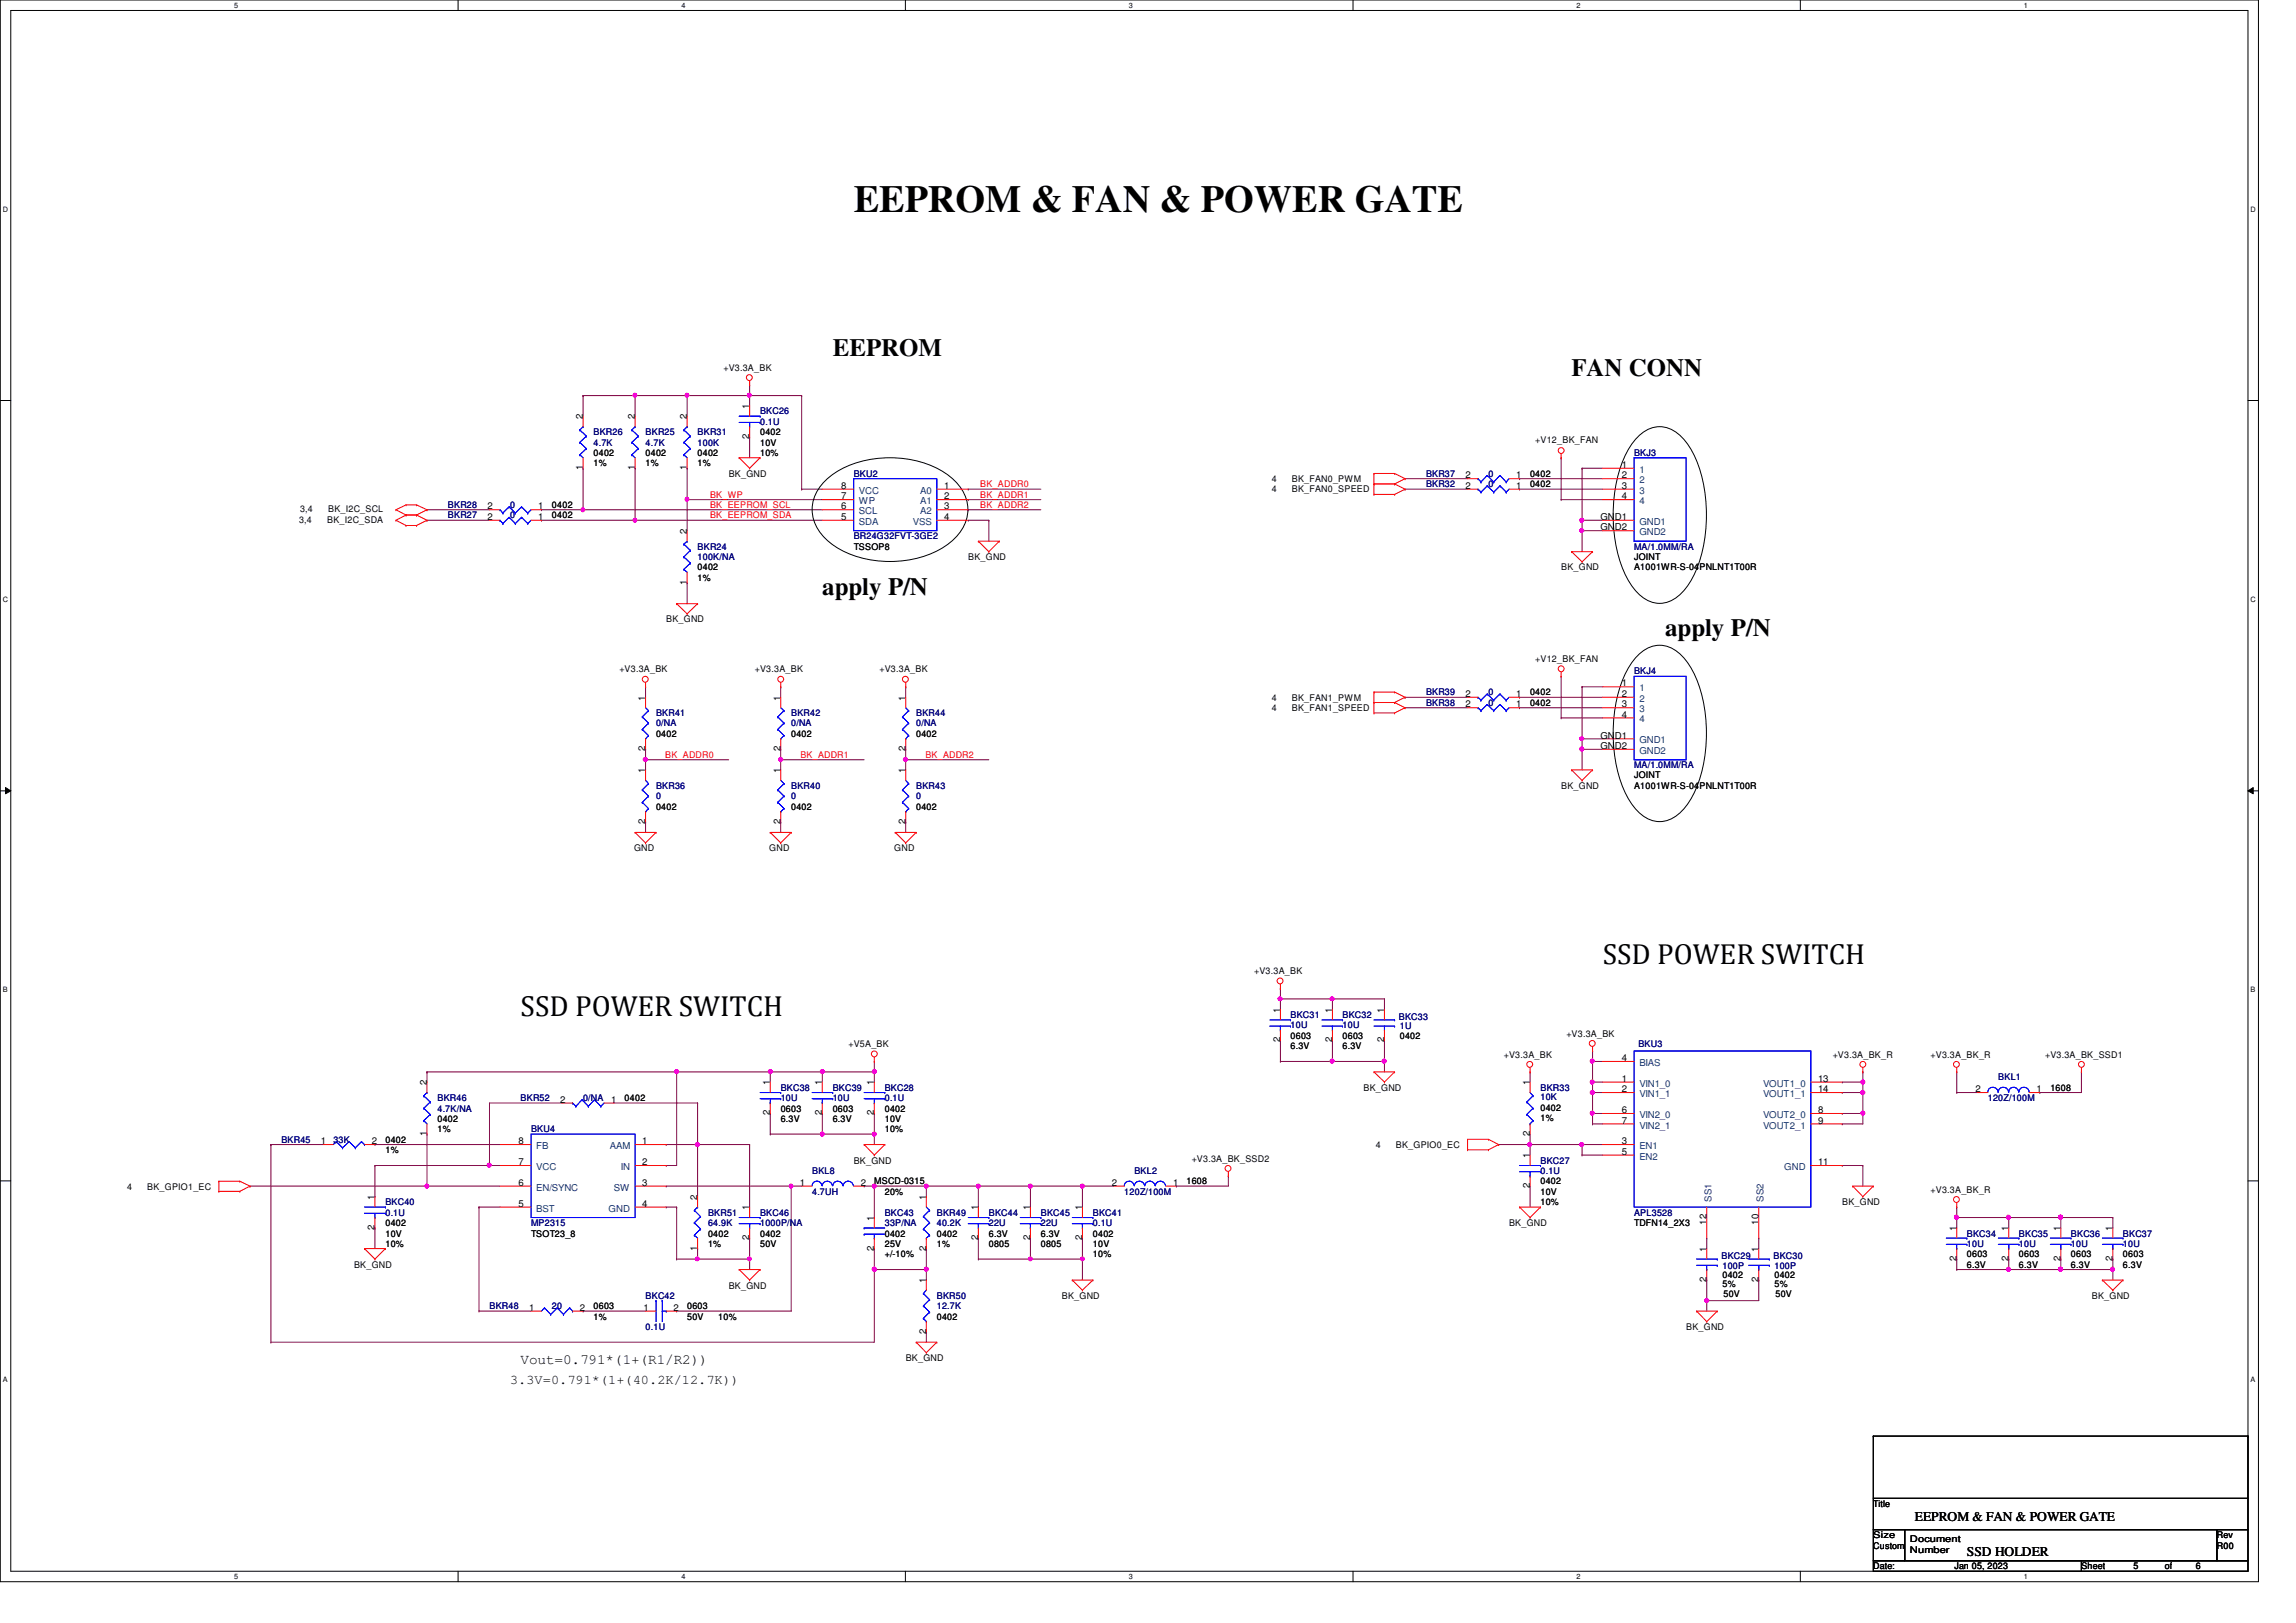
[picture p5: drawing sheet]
<svg xmlns="http://www.w3.org/2000/svg" width="297mm" height="210mm" viewBox="0 0 297 210" stroke-linecap="round" stroke-linejoin="round" font-family="sans-serif">
<defs><g id="words">
<text font-size="5" x="110.4" y="27.4">EEPROM &amp; FAN &amp; POWER GATE</text>
<g font-size="3.8">
<text x="207.3" y="124.8">SSD POWER SWITCH</text>
<text x="67.3" y="131.5">SSD POWER SWITCH</text>
</g>
<g font-size="3.2">
<text x="107.7" y="46">EEPROM</text>
<text x="203.3" y="48.7">FAN CONN</text>
<text x="106.4" y="77">apply P/N</text>
<text x="215.4" y="82.3">apply P/N</text>
</g>
<text font-size="1.9" x="67.3" y="176.5">Vout=0.791*(1+(R1/R2))</text>
<g font-size="1.7">
<text x="66" y="179.1">3.3V=0.791*(1+(40.2K/12.7K))</text>
<text x="247.7" y="196.8">EEPROM &amp; FAN &amp; POWER GATE</text>
<text x="254.5" y="201.3">SSD HOLDER</text>
</g>
<g font-size="1.2">
<text x="93.6" y="48">+V3.3A_BK</text>
<text x="96.9" y="52.9" transform="rotate(-90 96.9 52.9)">1</text>
<text x="75.4" y="54.3" transform="rotate(-90 75.4 54.3)">2</text>
<text x="76.8" y="59">0402</text>
<text x="82.1" y="54.3" transform="rotate(-90 82.1 54.3)">2</text>
<text x="83.5" y="59">0402</text>
<text x="88.9" y="54.3" transform="rotate(-90 88.9 54.3)">2</text>
<text x="90.3" y="59">0402</text>
<text x="96.9" y="56.8" transform="rotate(-90 96.9 56.8)">2</text>
<text x="98.3" y="56.3">0402</text>
<text x="98.3" y="57.7">10V</text>
<text x="98.3" y="59">10%</text>
<text x="198.6" y="57.4">+V12_BK_FAN</text>
<text x="63.1" y="65.9">2</text>
<text x="69.6" y="65.9">1</text>
<text x="71.4" y="65.7">0402</text>
<text x="75.4" y="60.8" transform="rotate(-90 75.4 60.8)">1</text>
<text x="76.8" y="60.3">1%</text>
<text x="82.1" y="60.8" transform="rotate(-90 82.1 60.8)">1</text>
<text x="83.5" y="60.3">1%</text>
<text x="88.9" y="60.8" transform="rotate(-90 88.9 60.8)">1</text>
<text x="90.3" y="60.3">1%</text>
<text x="94.3" y="61.7">BK_GND</text>
<text x="108.8" y="65.9">6</text>
<text x="108.8" y="64.6">7</text>
<text x="108.8" y="63.2">8</text>
<text x="122.1" y="63.2">1</text>
<text x="122.1" y="64.6">2</text>
<text x="122.1" y="65.9">3</text>
<text x="164.5" y="62.4">4</text>
<text x="164.5" y="63.7">4</text>
<text x="167.1" y="62.4">BK_FAN0_PWM</text>
<text x="167.1" y="63.7">BK_FAN0_SPEED</text>
<text x="189.6" y="63.2">2</text>
<text x="189.6" y="61.9">2</text>
<text x="196.2" y="63.2">1</text>
<text x="196.2" y="61.9">1</text>
<text x="197.9" y="63">0402</text>
<text x="197.9" y="61.7">0402</text>
<text x="209.8" y="60.5">1</text>
<text x="209.8" y="61.9">2</text>
<text x="209.8" y="63.2">3</text>
<text x="209.8" y="64.6">4</text>
<text x="38.7" y="67.6">3,4</text>
<text x="38.8" y="66.3">3,4</text>
<text x="42.3" y="67.6">BK_I2C_SDA</text>
<text x="42.5" y="66.3">BK_I2C_SCL</text>
<text x="63.1" y="67.3">2</text>
<text x="69.6" y="67.3">1</text>
<text x="71.4" y="67.1">0402</text>
<text x="88.9" y="69.1" transform="rotate(-90 88.9 69.1)">2</text>
<text x="108.8" y="67.3">5</text>
<text x="110.4" y="71.1">TSSOP8</text>
<text x="122.1" y="67.3">4</text>
<text x="207" y="67.3">GND1</text>
<text x="207" y="68.6">GND2</text>
<text x="88.9" y="75.6" transform="rotate(-90 88.9 75.6)">1</text>
<text x="90.3" y="73.8">0402</text>
<text x="90.3" y="75.1">1%</text>
<text x="125.3" y="72.5">BK_GND</text>
<text x="202" y="73.8">BK_GND</text>
<text x="211.4" y="72.5">JOINT</text>
<text x="211.4" y="73.8">A1001WR-S-04PNLNT1T00R</text>
<text x="86.2" y="80.5">BK_GND</text>
<text x="80.1" y="87">+V3.3A_BK</text>
<text x="97.7" y="87">+V3.3A_BK</text>
<text x="113.8" y="87">+V3.3A_BK</text>
<text x="197.9" y="90">0402</text>
<text x="198.6" y="85.6">+V12_BK_FAN</text>
<text x="209.8" y="88.8">1</text>
<text x="83.5" y="90.6" transform="rotate(-90 83.5 90.6)">1</text>
<text x="84.9" y="95.3">0402</text>
<text x="101" y="90.6" transform="rotate(-90 101 90.6)">1</text>
<text x="102.4" y="95.3">0402</text>
<text x="117.1" y="90.6" transform="rotate(-90 117.1 90.6)">1</text>
<text x="118.5" y="95.3">0402</text>
<text x="164.5" y="90.6">4</text>
<text x="164.5" y="92">4</text>
<text x="167.1" y="90.6">BK_FAN1_PWM</text>
<text x="167.1" y="92">BK_FAN1_SPEED</text>
<text x="189.6" y="90.2">2</text>
<text x="189.6" y="91.5">2</text>
<text x="196.2" y="90.2">1</text>
<text x="196.2" y="91.5">1</text>
<text x="197.9" y="91.3">0402</text>
<text x="207" y="95.5">GND1</text>
<text x="209.8" y="90.2">2</text>
<text x="209.8" y="91.5">3</text>
<text x="209.8" y="92.8">4</text>
<text x="83.5" y="100" transform="rotate(-90 83.5 100)">1</text>
<text x="83.5" y="97.2" transform="rotate(-90 83.5 97.2)">2</text>
<text x="101" y="100" transform="rotate(-90 101 100)">1</text>
<text x="101" y="97.2" transform="rotate(-90 101 97.2)">2</text>
<text x="117.1" y="100" transform="rotate(-90 117.1 100)">1</text>
<text x="117.1" y="97.2" transform="rotate(-90 117.1 97.2)">2</text>
<text x="207" y="96.9">GND2</text>
<text x="211.4" y="100.7">JOINT</text>
<text x="83.5" y="106.6" transform="rotate(-90 83.5 106.6)">2</text>
<text x="84.9" y="104.8">0402</text>
<text x="101" y="106.6" transform="rotate(-90 101 106.6)">2</text>
<text x="102.4" y="104.8">0402</text>
<text x="117.1" y="106.6" transform="rotate(-90 117.1 106.6)">2</text>
<text x="118.5" y="104.8">0402</text>
<text x="202" y="102.1">BK_GND</text>
<text x="211.4" y="102.1">A1001WR-S-04PNLNT1T00R</text>
<text x="82" y="110.2">GND</text>
<text x="99.5" y="110.2">GND</text>
<text x="115.7" y="110.2">GND</text>
<text x="162.3" y="126">+V3.3A_BK</text>
<text x="165.6" y="131" transform="rotate(-90 165.6 131)">1</text>
<text x="172.3" y="131" transform="rotate(-90 172.3 131)">1</text>
<text x="179.1" y="131" transform="rotate(-90 179.1 131)">1</text>
<text x="109.8" y="135.5">+V5A_BK</text>
<text x="165.6" y="134.9" transform="rotate(-90 165.6 134.9)">2</text>
<text x="167" y="134.4">0603</text>
<text x="167" y="135.7">6.3V</text>
<text x="172.3" y="134.9" transform="rotate(-90 172.3 134.9)">2</text>
<text x="173.7" y="134.4">0603</text>
<text x="173.7" y="135.7">6.3V</text>
<text x="179.1" y="134.9" transform="rotate(-90 179.1 134.9)">2</text>
<text x="181.1" y="134.4">0402</text>
<text x="194.6" y="136.8">+V3.3A_BK</text>
<text x="202.6" y="134.1">+V3.3A_BK</text>
<text x="209.8" y="137.3">4</text>
<text x="237.1" y="136.8">+V3.3A_BK_R</text>
<text x="249.8" y="136.8">+V3.3A_BK_R</text>
<text x="264.6" y="136.8">+V3.3A_BK_SSD1</text>
<text x="55.2" y="140.4" transform="rotate(-90 55.2 140.4)">2</text>
<text x="72.5" y="142.7">2</text>
<text x="79.1" y="142.7">1</text>
<text x="80.8" y="142.5">0402</text>
<text x="99.6" y="140.4" transform="rotate(-90 99.6 140.4)">1</text>
<text x="101" y="143.8">0603</text>
<text x="106.3" y="140.4" transform="rotate(-90 106.3 140.4)">1</text>
<text x="107.7" y="143.8">0603</text>
<text x="113.1" y="140.4" transform="rotate(-90 113.1 140.4)">1</text>
<text x="114.5" y="143.8">0402</text>
<text x="176.4" y="141.1">BK_GND</text>
<text x="197.9" y="140.4" transform="rotate(-90 197.9 140.4)">1</text>
<text x="199.3" y="143.7">0402</text>
<text x="209.8" y="140">1</text>
<text x="209.8" y="141.3">2</text>
<text x="235.2" y="140">13</text>
<text x="235.2" y="141.3">14</text>
<text x="255.6" y="141.3">2</text>
<text x="263.5" y="141.3">1</text>
<text x="265.3" y="141.1">1608</text>
<text x="41.5" y="148">1</text>
<text x="48.1" y="148">2</text>
<text x="49.9" y="147.8">0402</text>
<text x="49.9" y="149.2">1%</text>
<text x="55.2" y="147" transform="rotate(-90 55.2 147)">1</text>
<text x="56.6" y="145.2">0402</text>
<text x="56.6" y="146.5">1%</text>
<text x="67.1" y="148">8</text>
<text x="83.1" y="148">1</text>
<text x="99.6" y="144.3" transform="rotate(-90 99.6 144.3)">2</text>
<text x="101" y="145.2">6.3V</text>
<text x="106.3" y="144.3" transform="rotate(-90 106.3 144.3)">2</text>
<text x="107.7" y="145.2">6.3V</text>
<text x="113.1" y="144.3" transform="rotate(-90 113.1 144.3)">2</text>
<text x="114.5" y="145.2">10V</text>
<text x="114.5" y="146.5">10%</text>
<text x="178" y="148.5">4</text>
<text x="180.6" y="148.5">BK_GPIO0_EC</text>
<text x="197.9" y="149.9" transform="rotate(-90 197.9 149.9)">1</text>
<text x="197.9" y="147" transform="rotate(-90 197.9 147)">2</text>
<text x="199.3" y="145">1%</text>
<text x="209.8" y="148">3</text>
<text x="209.8" y="149.4">5</text>
<text x="209.8" y="144">6</text>
<text x="209.8" y="145.4">7</text>
<text x="235.2" y="144">8</text>
<text x="235.2" y="145.4">9</text>
<text x="16.5" y="153.9">4</text>
<text x="19" y="153.9">BK_GPIO1_EC</text>
<text x="48.5" y="155.2" transform="rotate(-90 48.5 155.2)">1</text>
<text x="67.1" y="150.7">7</text>
<text x="67.1" y="153.4">6</text>
<text x="83.1" y="153.4">3</text>
<text x="83.1" y="150.7">2</text>
<text x="90.2" y="155.2" transform="rotate(-90 90.2 155.2)">2</text>
<text x="103.5" y="153.4">1</text>
<text x="110.4" y="150.5">BK_GND</text>
<text x="111.4" y="153.4">2</text>
<text x="113.1" y="153.2">MSCD-0315</text>
<text x="114.5" y="154.6">20%</text>
<text x="119.8" y="155.2" transform="rotate(-90 119.8 155.2)">1</text>
<text x="143.8" y="153.4">2</text>
<text x="151.8" y="153.4">1</text>
<text x="153.5" y="153.2">1608</text>
<text x="154.2" y="150.3">+V3.3A_BK_SSD2</text>
<text x="197.9" y="153.8" transform="rotate(-90 197.9 153.8)">2</text>
<text x="199.3" y="153.2">0402</text>
<text x="199.3" y="154.6">10V</text>
<text x="199.3" y="155.9">10%</text>
<text x="235.2" y="150.7">11</text>
<text x="238.3" y="155.9">BK_GND</text>
<text x="249.8" y="154.3">+V3.3A_BK_R</text>
<text x="48.5" y="159.1" transform="rotate(-90 48.5 159.1)">2</text>
<text x="49.9" y="158.6">0402</text>
<text x="49.9" y="160">10V</text>
<text x="49.9" y="161.3">10%</text>
<text x="67.1" y="156.1">5</text>
<text x="68.7" y="160">TSOT23_8</text>
<text x="83.1" y="156.1">4</text>
<text x="90.2" y="161.8" transform="rotate(-90 90.2 161.8)">1</text>
<text x="91.6" y="160">0402</text>
<text x="91.6" y="161.3">1%</text>
<text x="96.9" y="160.5" transform="rotate(-90 96.9 160.5)">2</text>
<text x="96.9" y="156.6" transform="rotate(-90 96.9 156.6)">1</text>
<text x="98.3" y="160">0402</text>
<text x="98.3" y="161.3">50V</text>
<text x="113.1" y="161.8" transform="rotate(-90 113.1 161.8)">2</text>
<text x="113.1" y="157.9" transform="rotate(-90 113.1 157.9)">1</text>
<text x="114.5" y="160">0402</text>
<text x="114.5" y="161.3">25V</text>
<text x="119.8" y="161.8" transform="rotate(-90 119.8 161.8)">2</text>
<text x="121.2" y="160">0402</text>
<text x="121.2" y="161.3">1%</text>
<text x="126.5" y="160.5" transform="rotate(-90 126.5 160.5)">2</text>
<text x="126.5" y="156.6" transform="rotate(-90 126.5 156.6)">1</text>
<text x="127.9" y="160">6.3V</text>
<text x="127.9" y="161.3">0805</text>
<text x="133.3" y="160.5" transform="rotate(-90 133.3 160.5)">2</text>
<text x="133.3" y="156.6" transform="rotate(-90 133.3 156.6)">1</text>
<text x="134.7" y="160">6.3V</text>
<text x="134.7" y="161.3">0805</text>
<text x="140" y="160.5" transform="rotate(-90 140 160.5)">2</text>
<text x="140" y="156.6" transform="rotate(-90 140 156.6)">1</text>
<text x="141.4" y="160">0402</text>
<text x="141.4" y="161.3">10V</text>
<text x="195.2" y="158.6">BK_GND</text>
<text x="211.4" y="158.6">TDFN14_2X3</text>
<text x="220.8" y="162" transform="rotate(-90 220.8 162)">1</text>
<text x="220.8" y="158.5" transform="rotate(-90 220.8 158.5)">12</text>
<text x="227.5" y="162" transform="rotate(-90 227.5 162)">1</text>
<text x="227.5" y="158.5" transform="rotate(-90 227.5 158.5)">10</text>
<text x="253.1" y="159.3" transform="rotate(-90 253.1 159.3)">1</text>
<text x="259.8" y="159.3" transform="rotate(-90 259.8 159.3)">1</text>
<text x="266.6" y="159.3" transform="rotate(-90 266.6 159.3)">1</text>
<text x="273.3" y="159.3" transform="rotate(-90 273.3 159.3)">1</text>
<text x="45.8" y="164">BK_GND</text>
<text x="94.3" y="166.7">BK_GND</text>
<text x="114.5" y="162.6">+/-10%</text>
<text x="119.8" y="166" transform="rotate(-90 119.8 166)">1</text>
<text x="141.4" y="162.6">10%</text>
<text x="220.8" y="165.9" transform="rotate(-90 220.8 165.9)">2</text>
<text x="222.8" y="165.4">0402</text>
<text x="222.8" y="166.5">5%</text>
<text x="223" y="167.8">50V</text>
<text x="227.5" y="165.9" transform="rotate(-90 227.5 165.9)">2</text>
<text x="229.6" y="165.4">0402</text>
<text x="229.6" y="166.5">5%</text>
<text x="229.7" y="167.8">50V</text>
<text x="253.1" y="163.2" transform="rotate(-90 253.1 163.2)">2</text>
<text x="254.5" y="162.6">0603</text>
<text x="254.5" y="164">6.3V</text>
<text x="259.8" y="163.2" transform="rotate(-90 259.8 163.2)">2</text>
<text x="261.2" y="162.6">0603</text>
<text x="261.2" y="164">6.3V</text>
<text x="266.6" y="163.2" transform="rotate(-90 266.6 163.2)">2</text>
<text x="267.9" y="162.6">0603</text>
<text x="267.9" y="164">6.3V</text>
<text x="273.3" y="163.2" transform="rotate(-90 273.3 163.2)">2</text>
<text x="274.7" y="162.6">0603</text>
<text x="274.7" y="164">6.3V</text>
<text x="68.4" y="169.6">1</text>
<text x="75" y="169.6">2</text>
<text x="76.8" y="169.4">0603</text>
<text x="76.8" y="170.7">1%</text>
<text x="83.3" y="169.6">1</text>
<text x="87.1" y="169.6">2</text>
<text x="88.9" y="170.7">50V</text>
<text x="88.9" y="169.4">0603</text>
<text x="92.9" y="170.7">10%</text>
<text x="119.8" y="172.6" transform="rotate(-90 119.8 172.6)">2</text>
<text x="121.2" y="170.7">0402</text>
<text x="137.4" y="168">BK_GND</text>
<text x="218.1" y="172.1">BK_GND</text>
<text x="270.6" y="168">BK_GND</text>
<text x="117.2" y="176.1">BK_GND</text>
<text x="242.4" y="194.9">Title</text>
<text x="242.4" y="199">Size</text>
<text x="242.4" y="200.4">Custom</text>
<text x="242.4" y="203">Date:</text>
<text x="247.1" y="199.6">Document</text>
<text x="247.1" y="201">Number</text>
<text x="252.9" y="203">Jan 05, 2023</text>
<text x="269.3" y="203">Sheet</text>
<text x="276" y="203">5</text>
<text x="280.1" y="203">of</text>
<text x="284.1" y="203">6</text>
<text x="286.8" y="199">Rev</text>
<text x="286.8" y="200.4">R00</text>
</g>
<g font-size="1.2" fill="#000080">
<text x="98.3" y="53.6">BKC26</text>
<text x="76.8" y="56.3">BKR26</text>
<text x="76.8" y="57.7">4.7K</text>
<text x="83.5" y="56.3">BKR25</text>
<text x="83.5" y="57.7">4.7K</text>
<text x="90.3" y="56.3">BKR31</text>
<text x="90.3" y="57.7">100K</text>
<text x="98.3" y="54.9">0.1U</text>
<text x="211.4" y="59">BKJ3</text>
<text x="58" y="65.7">BKR28</text>
<text x="66" y="65.7">0</text>
<text x="110.4" y="61.7">BKU2</text>
<text x="184.5" y="63">BKR32</text>
<text x="184.5" y="61.7">BKR37</text>
<text x="192.6" y="63">0</text>
<text x="192.6" y="61.7">0</text>
<text x="58" y="67.1">BKR27</text>
<text x="66" y="67.1">0</text>
<text x="90.3" y="71.1">BKR24</text>
<text x="110.4" y="69.8">BR24G32FVT-3GE2</text>
<text x="211.4" y="71.1">MA/1.0MM/RA</text>
<text x="90.3" y="72.5">100K/NA</text>
<text x="184.5" y="90">BKR39</text>
<text x="192.6" y="90">0</text>
<text x="211.4" y="87.2">BKJ4</text>
<text x="84.9" y="92.7">BKR41</text>
<text x="84.9" y="94">0/NA</text>
<text x="102.4" y="92.7">BKR42</text>
<text x="102.4" y="94">0/NA</text>
<text x="118.5" y="92.7">BKR44</text>
<text x="118.5" y="94">0/NA</text>
<text x="184.5" y="91.3">BKR38</text>
<text x="192.6" y="91.3">0</text>
<text x="211.4" y="99.4">MA/1.0MM/RA</text>
<text x="84.9" y="102.1">BKR36</text>
<text x="84.9" y="103.4">0</text>
<text x="102.4" y="102.1">BKR40</text>
<text x="102.4" y="103.4">0</text>
<text x="118.5" y="102.1">BKR43</text>
<text x="118.5" y="103.4">0</text>
<text x="167" y="131.7">BKC31</text>
<text x="173.7" y="131.7">BKC32</text>
<text x="181" y="132">BKC33</text>
<text x="167" y="133.1">10U</text>
<text x="173.7" y="133.1">10U</text>
<text x="181.1" y="133.2">1U</text>
<text x="212" y="135.5">BKU3</text>
<text x="56.6" y="142.5">BKR46</text>
<text x="56.6" y="143.8">4.7K/NA</text>
<text x="67.3" y="142.5">BKR52</text>
<text x="75.4" y="142.5">0/NA</text>
<text x="101" y="141.1">BKC38</text>
<text x="101" y="142.5">10U</text>
<text x="107.7" y="141.1">BKC39</text>
<text x="107.7" y="142.5">10U</text>
<text x="114.5" y="141.1">BKC28</text>
<text x="114.5" y="142.5">0.1U</text>
<text x="199.3" y="141.1">BKR33</text>
<text x="199.3" y="142.3">10K</text>
<text x="257.2" y="142.5">120Z/100M</text>
<text x="258.5" y="139.8">BKL1</text>
<text x="36.4" y="147.8">BKR45</text>
<text x="43.1" y="147.8">33K</text>
<text x="68.7" y="146.5">BKU4</text>
<text x="49.9" y="155.9">BKC40</text>
<text x="105.1" y="151.9">BKL8</text>
<text x="105.1" y="154.6">4.7UH</text>
<text x="145.5" y="154.6">120Z/100M</text>
<text x="146.8" y="151.9">BKL2</text>
<text x="199.3" y="150.5">BKC27</text>
<text x="199.3" y="151.9">0.1U</text>
<text x="49.9" y="157.3">0.1U</text>
<text x="68.7" y="158.6">MP2315</text>
<text x="91.6" y="157.3">BKR51</text>
<text x="91.6" y="158.6">64.9K</text>
<text x="98.3" y="157.3">BKC46</text>
<text x="98.3" y="158.6">1000P/NA</text>
<text x="114.5" y="157.3">BKC43</text>
<text x="114.5" y="158.6">33P/NA</text>
<text x="121.2" y="157.3">BKR49</text>
<text x="121.2" y="158.6">40.2K</text>
<text x="127.9" y="157.3">BKC44</text>
<text x="127.9" y="158.6">22U</text>
<text x="134.7" y="157.3">BKC45</text>
<text x="134.7" y="158.6">22U</text>
<text x="141.4" y="157.3">BKC41</text>
<text x="141.4" y="158.6">0.1U</text>
<text x="211.4" y="157.3">APL3528</text>
<text x="254.5" y="160">BKC34</text>
<text x="254.5" y="161.3">10U</text>
<text x="261.2" y="160">BKC35</text>
<text x="261.2" y="161.3">10U</text>
<text x="267.9" y="160">BKC36</text>
<text x="267.9" y="161.3">10U</text>
<text x="274.7" y="160">BKC37</text>
<text x="274.7" y="161.3">10U</text>
<text x="222.7" y="162.9">BKC29</text>
<text x="222.8" y="164.1">100P</text>
<text x="229.4" y="162.9">BKC30</text>
<text x="229.6" y="164.1">100P</text>
<text x="63.3" y="169.4">BKR48</text>
<text x="71.4" y="169.4">20</text>
<text x="83.5" y="168">BKC42</text>
<text x="83.5" y="172.1">0.1U</text>
<text x="121.2" y="168">BKR50</text>
<text x="121.2" y="169.4">12.7K</text>
</g>
<g font-size="1.2" fill="#f00">
<text x="91.9" y="64.4">BK_WP</text>
<text x="91.9" y="65.7">BK_EEPROM_SCL</text>
<text x="126.8" y="63">BK_ADDR0</text>
<text x="126.8" y="64.4">BK_ADDR1</text>
<text x="126.8" y="65.7">BK_ADDR2</text>
<text x="91.9" y="67.1">BK_EEPROM_SDA</text>
<text x="86.1" y="98">BK_ADDR0</text>
<text x="103.5" y="98">BK_ADDR1</text>
<text x="119.7" y="98">BK_ADDR2</text>
</g>
<g font-size="1.2" fill="#004080">
<text x="111.1" y="65.2">WP</text>
<text x="111.1" y="63.9">VCC</text>
<text x="119" y="63.9">A0</text>
<text x="119" y="65.2">A1</text>
<text x="212.1" y="61.2">1</text>
<text x="212.1" y="62.5">2</text>
<text x="212.1" y="63.9">3</text>
<text x="212.1" y="65.2">4</text>
<text x="111.1" y="67.9">SDA</text>
<text x="111.1" y="66.5">SCL</text>
<text x="118.1" y="67.9">VSS</text>
<text x="119" y="66.5">A2</text>
<text x="212.1" y="67.9">GND1</text>
<text x="212.1" y="69.3">GND2</text>
<text x="212.1" y="89.5">1</text>
<text x="212.1" y="90.8">2</text>
<text x="212.1" y="92.2">3</text>
<text x="212.1" y="93.5">4</text>
<text x="212.1" y="96.2">GND1</text>
<text x="212.1" y="97.5">GND2</text>
<text x="212.1" y="137.9">BIAS</text>
<text x="212.1" y="140.6">VIN1_0</text>
<text x="212.1" y="141.9">VIN1_1</text>
<text x="228.1" y="140.6">VOUT1_0</text>
<text x="228.1" y="141.9">VOUT1_1</text>
<text x="69.4" y="148.7">FB</text>
<text x="78.9" y="148.7">AAM</text>
<text x="212.1" y="148.7">EN1</text>
<text x="212.1" y="144.7">VIN2_0</text>
<text x="212.1" y="146">VIN2_1</text>
<text x="228.1" y="144.7">VOUT2_0</text>
<text x="228.1" y="146">VOUT2_1</text>
<text x="69.4" y="151.4">VCC</text>
<text x="69.4" y="154.1">EN/SYNC</text>
<text x="79.4" y="154.1">SW</text>
<text x="80.3" y="151.4">IN</text>
<text x="212.1" y="150">EN2</text>
<text x="221.4" y="155.5" transform="rotate(-90 221.4 155.5)">SS1</text>
<text x="228.1" y="155.5" transform="rotate(-90 228.1 155.5)">SS2</text>
<text x="230.8" y="151.4">GND</text>
<text x="69.4" y="156.8">BST</text>
<text x="78.7" y="156.8">GND</text>
</g>
<g font-size=".9">
<text x="30.3" y="1">5</text>
<text x="88.2" y="1">4</text>
<text x="146" y="1">3</text>
<text x="204" y="1">2</text>
<text x="261.8" y="1">1</text>
<text x=".4" y="27.4">D</text>
<text x="291.2" y="27.4">D</text>
<text x=".4" y="77.9">C</text>
<text x="291.2" y="77.9">C</text>
<text x=".4" y="128.4">B</text>
<text x="291.2" y="128.4">B</text>
<text x=".4" y="178.9">A</text>
<text x="291.2" y="178.9">A</text>
<text x="30.3" y="204.3">5</text>
<text x="88.2" y="204.3">4</text>
<text x="146" y="204.3">3</text>
<text x="204" y="204.3">2</text>
<text x="261.8" y="204.3">1</text>
</g>
</g></defs>
<path d="M0 0h292.2v204.6h-292.2zM1.4 1.4h289.4v201.9h-289.4z" fill="none" stroke="#000" stroke-width=".13"/>
<g fill="#fff">
<path d="M30.3 .2h.5v1h-.5z"/>
<path d="M30.3 203.5h.5v1h-.5z"/>
</g>
<path d="M59.3 0v1.4M59.3 203.3v1.3" fill="none" stroke="#000" stroke-width=".13"/>
<g fill="#fff">
<path d="M88.2 .2h.5v1h-.5z"/>
<path d="M88.2 203.5h.5v1h-.5z"/>
</g>
<path d="M117.1 0v1.4M117.1 203.3v1.3" fill="none" stroke="#000" stroke-width=".13"/>
<g fill="#fff">
<path d="M146 .2h.6v1h-.6z"/>
<path d="M146 203.5h.6v1h-.6z"/>
</g>
<path d="M175 0v1.4M175 203.3v1.3" fill="none" stroke="#000" stroke-width=".13"/>
<g fill="#fff">
<path d="M204 .2h.5v1h-.5z"/>
<path d="M204 203.5h.5v1h-.5z"/>
</g>
<path d="M232.9 0v1.4M232.9 203.3v1.3" fill="none" stroke="#000" stroke-width=".13"/>
<g fill="#fff">
<path d="M261.8 .2h.5v1h-.5z"/>
<path d="M261.8 203.5h.5v1h-.5z"/>
<path d="M.4 26.6h.7v1h-.7z"/>
<path d="M291.2 26.6h.6v1h-.6z"/>
<path d="M.4 77h.7v1.1h-.7z"/>
<path d="M291.2 77h.6v1.1h-.6z"/>
</g>
<path d="M0 51.8h1.4M290.8 51.8h1.4" fill="none" stroke="#000" stroke-width=".13"/>
<g fill="#fff">
<path d="M.4 127.6h.6v1h-.6z"/>
<path d="M291.2 127.6h.6v1h-.6z"/>
</g>
<path d="M0 102.3h1.4M.7 101.9l.7 .4-.7 .4zM290.8 102.3l.7-.4v.8zM290.8 102.3h1.4" fill="none" stroke="#000" stroke-width=".13"/>
<path d="M.7 101.9l.7 .4-.7 .4zM290.8 102.3l.7-.4v.8z" fill="#000"/>
<g fill="#fff">
<path d="M.4 178h.6v1.1h-.6z"/>
<path d="M291.2 178h.6v1.1h-.6z"/>
</g>
<path d="M0 152.8h1.4M290.8 152.8h1.4" fill="none" stroke="#000" stroke-width=".13"/>
<path d="M75.4 51.2h.1M75.4 51.2v2.6M75.4 51.2h6.8" fill="none" stroke="#800040" stroke-width=".13"/>
<path d="M82 50.9h.1l.2 .1v.3l-.2 .1-.1-.1z" fill-rule="evenodd" fill="#f0f"/>
<path d="M82 50.9h.1l.2 .1v.3l-.2 .1-.1-.1z" fill="none" stroke="#f0f" stroke-width=".13"/>
<path d="M82.2 51.2h.1M82.2 51.2v2.6M88.9 51.2h.1M88.9 51.2h8.1M97 51.2h.1M97 51.2v1.3" fill="none" stroke="#800040" stroke-width=".13"/>
<circle cx="96.9" cy="51.1" r=".26" fill="#f0f"/>
<circle cx="96.9" cy="51.1" r=".26" fill="none" stroke="#f0f" stroke-width=".13"/>
<path d="M97 49.8h.1M97 49.8v1.4M202 59.2h.1M202 59.2v5.4M204.7 60.6h.1M204.7 67.3h.1M204.7 68.7h.1M204.7 60.6h2.6M204.7 60.6v6.7M204.7 68.7v2.7M204.7 67.3h2.6M204.7 68.7h2.6" fill="none" stroke="#800040" stroke-width=".13"/>
<circle cx="204.6" cy="68.6" r=".25" fill="#f0f"/>
<circle cx="204.6" cy="68.6" r=".25" fill="none" stroke="#f0f" stroke-width=".13"/>
<path d="M204.7 67.3h.1M204.7 67.3v1.4" fill="none" stroke="#800040" stroke-width=".13"/>
<circle cx="204.6" cy="67.3" r=".26" fill="#f0f"/>
<circle cx="204.6" cy="67.3" r=".26" fill="none" stroke="#f0f" stroke-width=".13"/>
<g fill="none" stroke="#800040" stroke-width=".13">
<path d="M88.9 64.6h.1M88.9 64.6h17.5M125.3 63.3h.1M125.3 64.6h.1M125.3 66h.1M125.3 67.3h.1M125.3 64.6h9.4M125.3 63.3h9.4M125.3 66h9.4M125.3 67.3h2.6M127.9 67.3h.1M127.9 67.3v2.7"/>
<path d="M202 64.6h.1M202 64.6h5.3"/>
</g>
<path d="M88.7 64.4l.2-.1 .2 .2-.1 .3-.1 .1-.2-.1z" fill-rule="evenodd" fill="#f0f"/>
<path d="M88.7 64.4l.2-.1 .2 .2-.1 .3-.1 .1-.2-.1z" fill="none" stroke="#f0f" stroke-width=".13"/>
<path d="M82.2 67.3h.1M82.2 67.3h24.2" fill="none" stroke="#800040" stroke-width=".13"/>
<path d="M82 67.1h.1l.2 .1v.3l-.2 .1-.1-.1z" fill-rule="evenodd" fill="#f0f"/>
<path d="M82 67.1h.1l.2 .1v.3l-.2 .1-.1-.1z" fill="none" stroke="#f0f" stroke-width=".13"/>
<path d="M55.2 67.3h.1M55.2 66h.1M55.2 67.3h8.1M55.2 66h8.1M75.4 66h.1M75.4 66h31" fill="none" stroke="#800040" stroke-width=".13"/>
<path d="M75.2 65.8l.2-.1 .2 .1v.3l-.2 .1-.2-.1z" fill-rule="evenodd" fill="#f0f"/>
<path d="M75.2 65.8l.2-.1 .2 .1v.3l-.2 .1-.2-.1z" fill="none" stroke="#f0f" stroke-width=".13"/>
<g fill="none" stroke="#800040" stroke-width=".13">
<path d="M88.9 51.2h.1M88.9 51.2v2.6M97 56.6h.1M97 51.2h.1M97 56.6v2.6M97 51.2h6.7M103.7 51.2h.1M103.7 51.2v12.1M70.1 66h.1M70.1 67.3h.1M75.4 60.6h.1M75.4 60.6v5.4h-5.3"/>
<path d="M82.2 60.6h.1M82.2 60.6v6.7h-12.1M88.9 64.6h.1M88.9 75.4h.1M88.9 64.6v4.1M88.9 75.4v2.7M103.7 63.3h.1M103.7 63.3h2.7"/>
</g>
<path d="M88.7 50.9h.2l.2 .1-.1 .3-.1 .1-.2-.1z" fill-rule="evenodd" fill="#f0f"/>
<path d="M88.7 50.9h.2l.2 .1-.1 .3-.1 .1-.2-.1z" fill="none" stroke="#f0f" stroke-width=".13"/>
<path d="M82.2 51.2h.1M82.2 51.2h6.7M88.9 60.6h.1M88.9 60.6v4M172.4 134.6h.1M172.4 134.6v2.7M197.9 148.1h.1M197.9 148.1v1.3" fill="none" stroke="#800040" stroke-width=".13"/>
<circle cx="172.3" cy="137.3" r=".26" fill="#f0f"/>
<circle cx="172.3" cy="137.3" r=".26" fill="none" stroke="#f0f" stroke-width=".13"/>
<path d="M165.6 129.2h.1M165.6 129.2v1.4M172.4 129.2h.1M172.4 129.2v1.4M172.4 129.2h6.7M179.1 137.3h.1M179.1 137.3v1.4" fill="none" stroke="#800040" stroke-width=".13"/>
<circle cx="172.3" cy="129.2" r=".25" fill="#f0f"/>
<circle cx="172.3" cy="129.2" r=".25" fill="none" stroke="#f0f" stroke-width=".13"/>
<path d="M165.6 134.6h.1M165.6 127.9h.1M165.6 127.9v1.3M165.6 134.6v2.7" fill="none" stroke="#800040" stroke-width=".13"/>
<circle cx="165.6" cy="129.2" r=".25" fill="#f0f"/>
<circle cx="165.6" cy="129.2" r=".25" fill="none" stroke="#f0f" stroke-width=".13"/>
<path d="M241 138.7h.1M241 138.7v1.3" fill="none" stroke="#800040" stroke-width=".13"/>
<circle cx="241" cy="140" r=".26" fill="#f0f"/>
<circle cx="241" cy="140" r=".26" fill="none" stroke="#f0f" stroke-width=".13"/>
<path d="M253.1 156.2h.1M253.1 156.2v1.3M220.8 168.3h.1M220.8 168.3v1.3" fill="none" stroke="#800040" stroke-width=".13"/>
<circle cx="220.8" cy="168.3" r=".26" fill="#f0f"/>
<circle cx="220.8" cy="168.3" r=".26" fill="none" stroke="#f0f" stroke-width=".13"/>
<g fill="none" stroke="#800040" stroke-width=".13">
<path d="M206 136h.1M206 140h.1M206 136v1.3M206 140h1.3M241 140h.1M241 140v1.4h-2.7M206 144.1h.1M206 144.1v1.3M206 144.1h1.3M238.3 145.4h.1M238.3 141.4h.1M241 144.1h.1"/>
<path d="M241 144.1v1.3h-2.7M259.9 157.5h.1M259.9 157.5v1.4M220.8 160.2h.1M220.8 168.3h.1M220.8 160.2v1.3M227.5 165.6h.1M227.5 165.6v2.7h-6.7M253.1 162.9h.1M253.1 162.9v1.4"/>
</g>
<circle cx="259.8" cy="157.5" r=".26" fill="#f0f"/>
<circle cx="259.8" cy="157.5" r=".26" fill="none" stroke="#f0f" stroke-width=".13"/>
<path d="M206 141.4h.1M206 145.4h.1M206 141.4h1.3M206 145.4h1.3M238.3 150.8h.1M238.3 150.8h2.7M253.1 157.5h.1M253.1 157.5v1.4M259.9 162.9h.1M259.9 162.9v1.4" fill="none" stroke="#800040" stroke-width=".13"/>
<circle cx="253.1" cy="157.5" r=".26" fill="#f0f"/>
<circle cx="253.1" cy="157.5" r=".26" fill="none" stroke="#f0f" stroke-width=".13"/>
<path d="M259.9 157.5h.1M259.9 157.5h6.7" fill="none" stroke="#800040" stroke-width=".13"/>
<circle cx="266.6" cy="157.5" r=".26" fill="#f0f"/>
<circle cx="266.6" cy="157.5" r=".26" fill="none" stroke="#f0f" stroke-width=".13"/>
<path d="M206 140h.1M206 140v1.4" fill="none" stroke="#800040" stroke-width=".13"/>
<circle cx="206" cy="140" r=".26" fill="#f0f"/>
<circle cx="206" cy="140" r=".26" fill="none" stroke="#f0f" stroke-width=".13"/>
<path d="M206 137.3h.1M206 137.3h1.3M238.3 140h.1M238.3 140h2.7M227.5 160.2h.1M227.5 160.2v1.3" fill="none" stroke="#800040" stroke-width=".13"/>
<circle cx="206" cy="137.3" r=".26" fill="#f0f"/>
<circle cx="206" cy="137.3" r=".26" fill="none" stroke="#f0f" stroke-width=".13"/>
<path d="M206 141.4h.1M206 141.4v2.7M241 150.8h.1M241 150.8v2.7" fill="none" stroke="#800040" stroke-width=".13"/>
<circle cx="206" cy="144" r=".26" fill="#f0f"/>
<circle cx="206" cy="144" r=".26" fill="none" stroke="#f0f" stroke-width=".13"/>
<circle cx="206" cy="141.4" r=".26" fill="#f0f"/>
<circle cx="206" cy="141.4" r=".26" fill="none" stroke="#f0f" stroke-width=".13"/>
<path d="M193.9 148.1h.1M193.9 148.1h4M204.7 149.4h.1M204.7 149.4h2.6M238.3 144.1h.1M238.3 144.1h2.7M220.8 165.6h.1M220.8 165.6v2.7" fill="none" stroke="#800040" stroke-width=".13"/>
<circle cx="197.9" cy="148.1" r=".26" fill="#f0f"/>
<circle cx="197.9" cy="148.1" r=".26" fill="none" stroke="#f0f" stroke-width=".13"/>
<path d="M204.7 148.1h.1M204.7 148.1h2.6" fill="none" stroke="#800040" stroke-width=".13"/>
<circle cx="204.6" cy="148.1" r=".26" fill="#f0f"/>
<circle cx="204.6" cy="148.1" r=".26" fill="none" stroke="#f0f" stroke-width=".13"/>
<path d="M197.9 153.5h.1M197.9 153.5v2.7M266.6 157.5h.1M266.6 157.5h6.7" fill="none" stroke="#800040" stroke-width=".13"/>
<circle cx="266.6" cy="157.5" r=".26" fill="#f0f"/>
<circle cx="266.6" cy="157.5" r=".26" fill="none" stroke="#f0f" stroke-width=".13"/>
<g fill="none" stroke="#800040" stroke-width=".13">
<path d="M269.3 138.7h.1M269.3 138.7v2.7h-5.4M241 141.4h.1M241 141.4v2.7M253.1 141.4h.1M253.1 141.4h2.7M263.9 141.4h.1M266.6 157.5h.1M266.6 157.5v1.4M273.3 157.5h.1M273.3 157.5v1.4M266.6 162.9h.1"/>
<path d="M266.6 162.9v1.4M273.3 164.3h.1M273.3 164.3v1.3"/>
</g>
<circle cx="241" cy="144" r=".26" fill="#f0f"/>
<circle cx="241" cy="144" r=".26" fill="none" stroke="#f0f" stroke-width=".13"/>
<circle cx="241" cy="141.4" r=".26" fill="#f0f"/>
<circle cx="241" cy="141.4" r=".26" fill="none" stroke="#f0f" stroke-width=".13"/>
<path d="M259.9 164.3h.1M259.9 164.3h6.7" fill="none" stroke="#800040" stroke-width=".13"/>
<circle cx="266.6" cy="164.2" r=".26" fill="#f0f"/>
<circle cx="266.6" cy="164.2" r=".26" fill="none" stroke="#f0f" stroke-width=".13"/>
<circle cx="259.8" cy="164.2" r=".26" fill="#f0f"/>
<circle cx="259.8" cy="164.2" r=".26" fill="none" stroke="#f0f" stroke-width=".13"/>
<g fill="none" stroke="#800040" stroke-width=".13">
<path d="M172.4 137.3h.1M179.1 129.2h.1M179.1 134.6h.1M179.1 129.2v1.4M179.1 134.6v2.7h-6.7M197.9 138.7h.1M197.9 138.7v1.3M206 137.3h.1M206 137.3v2.7M197.9 148.1h.1M197.9 146.7h.1M197.9 148.1h6.8"/>
<path d="M197.9 146.7v1.4M204.7 148.1h.1M204.7 148.1v1.3M253.1 157.5h.1M253.1 157.5h6.8"/>
</g>
<circle cx="179.1" cy="137.3" r=".26" fill="#f0f"/>
<circle cx="179.1" cy="137.3" r=".26" fill="none" stroke="#f0f" stroke-width=".13"/>
<path d="M165.6 137.3h.1M165.6 129.2h.1M165.6 137.3h6.8M165.6 129.2h6.8M253.1 164.3h.1M253.1 164.3h6.8M266.6 164.3h.1M266.6 164.3h6.7" fill="none" stroke="#800040" stroke-width=".13"/>
<circle cx="273.3" cy="164.2" r=".26" fill="#f0f"/>
<circle cx="273.3" cy="164.2" r=".26" fill="none" stroke="#f0f" stroke-width=".13"/>
<circle cx="266.6" cy="164.2" r=".26" fill="#f0f"/>
<circle cx="266.6" cy="164.2" r=".26" fill="none" stroke="#f0f" stroke-width=".13"/>
<g fill="none" stroke="#800040" stroke-width=".13">
<path d="M181.8 63.3h.1M181.8 61.9h.1M181.8 63.3h8.1M181.8 61.9h8.1M196.6 61.9h.1M196.6 63.3h.1M196.6 63.3h10.7M196.6 61.9h10.7M181.8 91.6h.1M181.8 90.2h.1M181.8 91.6h8.1M181.8 90.2h8.1"/>
<path d="M196.6 90.2h.1M196.6 91.6h.1M196.6 91.6h10.7M196.6 90.2h10.7M204.7 95.6h.1M204.7 95.6v1.3M273.3 162.9h.1M273.3 162.9v1.4"/>
</g>
<circle cx="204.6" cy="95.6" r=".25" fill="#f0f"/>
<circle cx="204.6" cy="95.6" r=".25" fill="none" stroke="#f0f" stroke-width=".13"/>
<path d="M202 87.5h.1M202 87.5v5.4M204.7 88.9h.1M204.7 95.6h.1M204.7 96.9h.1M204.7 88.9h2.6M204.7 88.9v6.7M204.7 96.9v2.7M204.7 95.6h2.6" fill="none" stroke="#800040" stroke-width=".13"/>
<circle cx="204.6" cy="96.9" r=".26" fill="#f0f"/>
<circle cx="204.6" cy="96.9" r=".26" fill="none" stroke="#f0f" stroke-width=".13"/>
<g fill="none" stroke="#800040" stroke-width=".13">
<path d="M83.5 88.9h.1M83.5 98.3h.1M83.5 88.9v1.3M83.5 98.3v1.3M83.5 98.3h10.8M202 92.9h.1M202 92.9h5.3M204.7 96.9h.1M204.7 96.9h2.6M83.5 106.3h.1M83.5 106.3v1.4M253.1 138.7h.1"/>
<path d="M253.1 138.7v2.7"/>
</g>
<circle cx="83.5" cy="98.3" r=".26" fill="#f0f"/>
<circle cx="83.5" cy="98.3" r=".26" fill="none" stroke="#f0f" stroke-width=".13"/>
<path d="M83.5 96.9h.1M83.5 96.9v1.4M101 88.9h.1M101 98.3h.1M101 88.9v1.3M101 98.3v1.3M101 98.3h10.8M101 106.3h.1M101 106.3v1.4" fill="none" stroke="#800040" stroke-width=".13"/>
<circle cx="101" cy="98.3" r=".26" fill="#f0f"/>
<circle cx="101" cy="98.3" r=".26" fill="none" stroke="#f0f" stroke-width=".13"/>
<path d="M101 96.9h.1M101 96.9v1.4M117.2 88.9h.1M117.2 98.3h.1M117.2 88.9v1.3M117.2 98.3v1.3M117.2 98.3h10.7M117.2 106.3h.1M117.2 106.3v1.4" fill="none" stroke="#800040" stroke-width=".13"/>
<circle cx="117.1" cy="98.3" r=".26" fill="#f0f"/>
<circle cx="117.1" cy="98.3" r=".26" fill="none" stroke="#f0f" stroke-width=".13"/>
<g fill="none" stroke="#800040" stroke-width=".13">
<path d="M117.2 96.9h.1M117.2 96.9v1.4M48.5 148.1h.1M48.5 148.1h16.2M86.2 148.1h.1M86.2 150.8h.1M86.2 148.1h4.1M86.2 150.8h1.3M87.5 156.2h.1M87.5 156.2v6.7M90.3 148.1h.1M90.3 148.1v6.7"/>
<path d="M90.3 161.5h.1M90.3 161.5v1.4M97 162.9h.1M97 162.9v1.4M113.1 161.5h.1M113.1 164.3h.1M113.1 161.5v12.2"/>
</g>
<circle cx="113.1" cy="164.2" r=".26" fill="#f0f"/>
<circle cx="113.1" cy="164.2" r=".26" fill="none" stroke="#f0f" stroke-width=".13"/>
<path d="M99.6 138.7h.1M99.6 138.7v1.3M75.4 169.6h.1M75.4 169.6h8.1" fill="none" stroke="#800040" stroke-width=".13"/>
<circle cx="99.6" cy="138.6" r=".26" fill="#f0f"/>
<circle cx="99.6" cy="138.6" r=".26" fill="none" stroke="#f0f" stroke-width=".13"/>
<path d="M106.4 138.7h.1M106.4 138.7v1.3M113.1 146.7h.1M113.1 146.7v1.4" fill="none" stroke="#800040" stroke-width=".13"/>
<circle cx="113.1" cy="146.7" r=".26" fill="#f0f"/>
<circle cx="113.1" cy="146.7" r=".26" fill="none" stroke="#f0f" stroke-width=".13"/>
<g fill="none" stroke="#800040" stroke-width=".13">
<path d="M87.5 138.7h.1M87.5 138.7h12.1M55.2 146.7h.1M55.2 146.7v6.8M62 156.2h.1M62 156.2h2.7M62 156.2v13.4M86.2 156.2h.1M86.2 156.2h1.3M99.6 144.1h.1M99.6 144.1v2.6M106.4 144.1h.1"/>
<path d="M106.4 144.1v2.6"/>
</g>
<circle cx="87.5" cy="138.6" r=".26" fill="#f0f"/>
<circle cx="87.5" cy="138.6" r=".26" fill="none" stroke="#f0f" stroke-width=".13"/>
<path d="M55.2 153.5h.1M55.2 153.5h9.5M62 169.6h.1M62 169.6h6.7" fill="none" stroke="#800040" stroke-width=".13"/>
<path d="M55 153.3l.2-.1 .2 .1v.3l-.2 .1-.2-.1z" fill-rule="evenodd" fill="#f0f"/>
<path d="M55 153.3l.2-.1 .2 .1v.3l-.2 .1-.2-.1z" fill="none" stroke="#f0f" stroke-width=".13"/>
<path d="M106.4 138.7h.1M106.4 138.7h6.7M102.4 153.5h.1M102.4 153.5h1.3M111.8 153.5h.1M111.8 153.5h1.3M119.8 153.5h.1M119.8 153.5v1.3" fill="none" stroke="#800040" stroke-width=".13"/>
<circle cx="113.1" cy="138.6" r=".26" fill="#f0f"/>
<circle cx="113.1" cy="138.6" r=".26" fill="none" stroke="#f0f" stroke-width=".13"/>
<circle cx="106.4" cy="138.6" r=".26" fill="#f0f"/>
<circle cx="106.4" cy="138.6" r=".26" fill="none" stroke="#f0f" stroke-width=".13"/>
<path d="M48.5 154.8h.1M48.5 150.8v4M63.3 150.8h.1M63.3 150.8h1.4" fill="none" stroke="#800040" stroke-width=".13"/>
<circle cx="63.3" cy="150.8" r=".26" fill="#f0f"/>
<circle cx="63.3" cy="150.8" r=".26" fill="none" stroke="#f0f" stroke-width=".13"/>
<path d="M35 148.1h.1M35 148.1h6.8M48.5 158.9h.1M48.5 158.9v2.6M102.4 153.5h.1M102.4 153.5v16.1h-14.9M87.5 169.6h.1M119.8 164.3h.1M119.8 172.3h.1M119.8 164.3v1.3M119.8 172.3v1.4" fill="none" stroke="#800040" stroke-width=".13"/>
<path d="M102.2 153.3l.1-.1 .2 .1v.3l-.2 .1-.1-.1z" fill-rule="evenodd" fill="#f0f"/>
<path d="M102.2 153.3l.1-.1 .2 .1v.3l-.2 .1-.1-.1z" fill="none" stroke="#f0f" stroke-width=".13"/>
<g fill="none" stroke="#800040" stroke-width=".13">
<path d="M55.2 138.7h.1M55.2 138.7h32.3M87.5 138.7h.1M87.5 138.7v12.1M113.1 137.3h.1M113.1 137.3v1.4M35 148.1h.1M35 148.1v25.6M86.2 153.5h.1M86.2 153.5h16.2M119.8 153.5h.1M119.8 153.5h6.8"/>
<path d="M35 173.7h.1M35 173.7h78.1"/>
</g>
<circle cx="119.8" cy="153.5" r=".26" fill="#f0f"/>
<circle cx="119.8" cy="153.5" r=".26" fill="none" stroke="#f0f" stroke-width=".13"/>
<path d="M113.1 164.3h.1M113.1 164.3h6.7" fill="none" stroke="#800040" stroke-width=".13"/>
<circle cx="119.8" cy="164.2" r=".26" fill="#f0f"/>
<circle cx="119.8" cy="164.2" r=".26" fill="none" stroke="#f0f" stroke-width=".13"/>
<circle cx="113.1" cy="164.2" r=".26" fill="#f0f"/>
<circle cx="113.1" cy="164.2" r=".26" fill="none" stroke="#f0f" stroke-width=".13"/>
<path d="M55.2 138.7h.1M55.2 138.7v1.3M126.6 162.9h.1M126.6 160.2h.1M126.6 162.9h13.4M126.6 160.2v2.7M133.3 162.9h.1" fill="none" stroke="#800040" stroke-width=".13"/>
<circle cx="140" cy="162.9" r=".25" fill="#f0f"/>
<circle cx="140" cy="162.9" r=".25" fill="none" stroke="#f0f" stroke-width=".13"/>
<circle cx="133.3" cy="162.9" r=".25" fill="#f0f"/>
<circle cx="133.3" cy="162.9" r=".25" fill="none" stroke="#f0f" stroke-width=".13"/>
<path d="M126.6 153.5h.1M126.6 153.5v2.7M133.3 160.2h.1M133.3 160.2v2.7M140 160.2h.1M140 162.9h.1M140 160.2v5.4" fill="none" stroke="#800040" stroke-width=".13"/>
<circle cx="126.6" cy="153.5" r=".26" fill="#f0f"/>
<circle cx="126.6" cy="153.5" r=".26" fill="none" stroke="#f0f" stroke-width=".13"/>
<path d="M133.3 153.5h.1M133.3 153.5v2.7" fill="none" stroke="#800040" stroke-width=".13"/>
<circle cx="133.3" cy="153.5" r=".26" fill="#f0f"/>
<circle cx="133.3" cy="153.5" r=".26" fill="none" stroke="#f0f" stroke-width=".13"/>
<path d="M140 153.5h.1M140 153.5v2.7" fill="none" stroke="#800040" stroke-width=".13"/>
<circle cx="140" cy="153.5" r=".26" fill="#f0f"/>
<circle cx="140" cy="153.5" r=".26" fill="none" stroke="#f0f" stroke-width=".13"/>
<g fill="none" stroke="#800040" stroke-width=".13">
<path d="M99.6 138.7h.1M99.6 138.7h6.8M113.1 138.7h.1M113.1 138.7v1.3M32.3 153.5h.1M32.3 153.5h22.9M99.6 146.7h.1M99.6 146.7h6.8M113.1 157.5h.1M113.1 144.1h.1M113.1 153.5h.1M113.1 153.5h6.7"/>
<path d="M113.1 144.1v2.6M113.1 153.5v4M126.6 153.5h.1M126.6 153.5h17.5M133.3 153.5h.1M140 153.5h.1M152.2 153.5h.1M158.9 152.1h.1M158.9 152.1v1.4h-6.7M119.8 161.5h.1M119.8 161.5v2.8"/>
</g>
<circle cx="113.1" cy="153.5" r=".26" fill="#f0f"/>
<circle cx="113.1" cy="153.5" r=".26" fill="none" stroke="#f0f" stroke-width=".13"/>
<path d="M106.4 146.7h.1M106.4 146.7h6.7" fill="none" stroke="#800040" stroke-width=".13"/>
<circle cx="106.4" cy="146.7" r=".26" fill="#f0f"/>
<circle cx="106.4" cy="146.7" r=".26" fill="none" stroke="#f0f" stroke-width=".13"/>
<path d="M90.3 148.1h.1M90.3 148.1h6.7M97 148.1h.1M97 148.1v8.1" fill="none" stroke="#800040" stroke-width=".13"/>
<circle cx="90.2" cy="148.1" r=".26" fill="#f0f"/>
<circle cx="90.2" cy="148.1" r=".26" fill="none" stroke="#f0f" stroke-width=".13"/>
<path d="M90.3 162.9h.1M97 160.2h.1M97 160.2v2.7h-6.7" fill="none" stroke="#800040" stroke-width=".13"/>
<circle cx="96.9" cy="162.9" r=".25" fill="#f0f"/>
<circle cx="96.9" cy="162.9" r=".25" fill="none" stroke="#f0f" stroke-width=".13"/>
<circle cx="90.2" cy="162.9" r=".25" fill="#f0f"/>
<circle cx="90.2" cy="162.9" r=".25" fill="none" stroke="#f0f" stroke-width=".13"/>
<path d="M48.5 150.8h.1M48.5 150.8h14.8M63.3 142.7h.1M63.3 150.8h.1M63.3 142.7h9.4M63.3 142.7v8.1M79.5 142.7h10.8M90.3 142.7h.1M90.3 148.1h.1M90.3 142.7v5.4M87.5 162.9h.1M87.5 162.9h2.8" fill="none" stroke="#800040" stroke-width=".13"/>
<g fill="none" stroke="#f00" stroke-width=".13">
<path d="M75.4 53.8v1.4M75.4 59.2v1.4M82.2 53.8v1.4M82.2 59.2v1.4M88.9 53.8v1.4M88.9 59.2v1.4M95.6 59.2h.1M95.6 59.2h2.7M95.6 59.2l1.4 1.4M97 49.8h.1M97 49.3v.5M97 52.5v1.3"/>
<path d="M97 55.2v1.4M98.3 59.2h.1M98.3 59.2l-1.3 1.4M202 59.2h.1M202 58.7v.5M51.2 67.3h.1M51.2 66h.1M51.2 67.3l1.3 .7M51.2 66l1.3 .6M52.5 66.6h.1M52.5 68h.1M52.5 65.3h.1"/>
<path d="M52.5 66.6l-1.3 .7M52.5 66.6h1.4M52.5 68h1.4M52.5 65.3l-1.3 .7M52.5 65.3h1.4M53.9 66.6h.1M53.9 68h.1M53.9 65.3h.1M53.9 66.6l1.3 .7M53.9 65.3l1.3 .7M55.2 67.3h.1M55.2 66h.1"/>
<path d="M55.2 67.3l-1.3 .7M55.2 66l-1.3 .6M63.3 67.3h1.4M63.3 66h1.4M68.7 67.3h1.4M68.7 66h1.4M87.5 78.1h.1M87.5 78.1h2.8M87.5 78.1l1.4 1.3M88.9 79.4h.1M88.9 68.7v1.3M88.9 74v1.4"/>
<path d="M90.3 78.1h.1M90.3 78.1l-1.4 1.3M97 60.6h.1M106.4 67.3h4M106.4 63.3h4M106.4 64.6h4M106.4 66h4M121.2 67.3h4.1M121.2 63.3h4.1M121.2 64.6h4.1M121.2 66h4.1M126.6 70h.1"/>
<path d="M126.6 70h2.7M126.6 70l1.3 1.4M127.9 71.4h.1M129.3 70h.1M129.3 70l-1.4 1.4M177.8 62.6h.1M177.8 61.3h.1M177.8 64h.1M177.8 61.3h2.6M177.8 62.6h2.6M177.8 61.3v2.7M177.8 64h2.6"/>
<path d="M180.4 61.3h.1M180.4 62.6h.1M180.4 64h.1M180.4 61.3l1.4 .6M180.4 62.6l1.4 .7M181.8 61.9h.1M181.8 63.3h.1M181.8 61.9l-1.4 .7M181.8 63.3l-1.4 .7M189.9 63.3h1.3M189.9 61.9h1.3M195.2 63.3h1.4"/>
<path d="M195.2 61.9h1.4M203.3 71.4h.1M203.3 71.4h2.7M203.3 71.4l1.4 1.3M204.7 72.7h.1M206 71.4h.1M206 71.4l-1.3 1.3M207.3 67.3h4.1M207.3 63.3h4.1M207.3 60.6h4.1M207.3 61.9h4.1M207.3 68.7h4.1"/>
<path d="M207.3 64.6h4.1M83.5 88.9h.1M83.5 88.3v.6M83.5 90.2v1.4M83.5 95.6v1.3M83.5 99.6v1.4M101 88.9h.1M101 88.3v.6M101 90.2v1.4M101 95.6v1.3M101 99.6v1.4M117.2 88.9h.1"/>
<path d="M117.2 88.3v.6M117.2 90.2v1.4M117.2 95.6v1.3M117.2 99.6v1.4M177.8 90.9h.1M177.8 89.5h.1M177.8 92.2h.1M177.8 89.5v2.7M177.8 89.5h2.6M177.8 90.9h2.6M177.8 92.2h2.6M180.4 89.5h.1"/>
<path d="M180.4 90.9h.1M180.4 92.2h.1M180.4 89.5l1.4 .7M180.4 90.9l1.4 .7M181.8 90.2h.1M181.8 91.6h.1M181.8 90.2l-1.4 .7M181.8 91.6l-1.4 .6M189.9 90.2h1.3M189.9 91.6h1.3M195.2 90.2h1.4M195.2 91.6h1.4"/>
<path d="M202 87.5h.1M202 87v.5M203.3 99.6h.1M203.3 99.6h2.7M203.3 99.6l1.4 1.4M206 99.6h.1M206 99.6l-1.3 1.4M207.3 88.9h4.1M207.3 90.2h4.1M207.3 95.6h4.1M207.3 96.9h4.1M207.3 91.6h4.1"/>
<path d="M207.3 92.9h4.1M82.2 107.7h.1M82.2 107.7h2.7M82.2 107.7l1.3 1.4M83.5 109.1h.1M83.5 105v1.3M84.9 107.7h.1M84.9 107.7l-1.4 1.4M99.6 107.7h.1M99.6 107.7h2.8M99.6 107.7l1.4 1.4M101 109.1h.1"/>
<path d="M101 105v1.3M102.4 107.7h.1M102.4 107.7l-1.4 1.4M115.8 107.7h.1M115.8 107.7h2.7M115.8 107.7l1.4 1.4M117.2 109.1h.1M117.2 105v1.3M118.5 107.7h.1M118.5 107.7l-1.3 1.4M204.7 101h.1M55.2 140v1.4"/>
<path d="M99.6 140v1.4M106.4 140v1.4M113.1 137.3h.1M113.1 136.8v.5M113.1 140v1.4M165.6 127.9h.1M165.6 127.3v.6M165.6 130.6v1.4M165.6 133.3v1.3M172.4 130.6v1.4M172.4 133.3v1.3M177.8 138.7h.1"/>
<path d="M177.8 138.7h2.6M177.8 138.7l1.3 1.3M179.1 140h.1M179.1 130.6v1.4M179.1 133.3v1.3M180.4 138.7h.1M180.4 138.7l-1.3 1.3M197.9 138.7h.1M197.9 138.1v.6M197.9 140v1.4M206 136h.1M206 135.4v.6"/>
<path d="M207.3 140h4.1M207.3 137.3h4.1M234.3 140h4M241 138.7h.1M241 138.1v.6M253.1 138.7h.1M253.1 138.1v.6M269.3 138.7h.1M269.3 138.1v.6M28.3 154.1h.1M28.3 152.8h.1M28.3 152.8h2.7"/>
<path d="M28.3 154.1h2.7M28.3 152.8v1.3M31 152.8h.1M31 154.1h.1M31 152.8l1.3 .7M32.3 153.5h.1M32.3 153.5l-1.3 .6M41.8 148.1h1.3M47.2 148.1h1.3M48.5 154.8v1.4M48.5 157.5v1.4M55.2 145.4v1.3"/>
<path d="M64.7 153.5h4M64.7 156.2h4M64.7 148.1h4M64.7 150.8h4M72.7 142.7h1.4M78.1 142.7h1.4M82.2 153.5h4M82.2 156.2h4M82.2 148.1h4M82.2 150.8h4M90.3 154.8v1.4M97 156.2v1.3"/>
<path d="M97 158.9v1.3M99.6 142.7v1.4M103.7 153.5h1.4M106.4 142.7v1.4M110.4 153.5h1.4M111.8 148.1h.1M111.8 148.1h2.7M111.8 148.1l1.3 1.3M113.1 149.4h.1M113.1 142.7v1.4M113.1 157.5v1.4M114.5 148.1h.1"/>
<path d="M114.5 148.1l-1.4 1.3M119.8 154.8v1.4M126.6 156.2v1.3M126.6 158.9v1.3M133.3 156.2v1.3M133.3 158.9v1.3M140 156.2v1.3M140 158.9v1.3M144.1 153.5h1.4M150.8 153.5h1.4M158.9 152.1h.1M158.9 151.6v.5"/>
<path d="M189.9 148.8h.1M189.9 147.4h.1M189.9 147.4h2.7M189.9 148.8h2.7M189.9 147.4v1.4M192.6 147.4h.1M192.6 148.8h.1M192.6 147.4l1.3 .7M193.9 148.1h.1M193.9 148.1l-1.3 .7M196.6 156.2h.1M196.6 156.2h2.7"/>
<path d="M196.6 156.2l1.3 1.3M197.9 157.5h.1M197.9 145.4v1.3M197.9 149.4v1.4M197.9 152.1v1.4M199.3 156.2h.1M199.3 156.2l-1.4 1.3M207.3 148.1h4.1M207.3 141.4h4.1M207.3 149.4h4.1M207.3 144.1h4.1M207.3 145.4h4.1"/>
<path d="M220.8 156.2v4M227.5 156.2v4M234.3 141.4h4M234.3 150.8h4M234.3 144.1h4M234.3 145.4h4M239.7 153.5h.1M239.7 153.5h2.7M239.7 153.5l1.3 1.3M241 154.8h.1M242.4 153.5h.1M242.4 153.5l-1.4 1.3"/>
<path d="M253.1 156.2h.1M253.1 155.6v.6M253.1 158.9v1.3M255.8 141.4h1.4M259.9 158.9v1.3M262.5 141.4h1.4M266.6 158.9v1.3M273.3 158.9v1.3M47.2 161.5h.1M47.2 161.5h2.7M47.2 161.5l1.3 1.4M48.5 162.9h.1"/>
<path d="M49.9 161.5h.1M49.9 161.5l-1.4 1.4M68.7 169.6h1.4M74.1 169.6h1.3M83.5 169.6h1.4M86.2 169.6h1.3M90.3 160.2v1.3M95.6 164.3h.1M95.6 164.3h2.7M95.6 164.3l1.4 1.3M97 165.6h.1M98.3 164.3h.1"/>
<path d="M98.3 164.3l-1.3 1.3M113.1 160.2v1.3M118.5 173.7h.1M118.5 173.7h2.7M118.5 173.7l1.3 1.3M119.8 175h.1M119.8 160.2v1.3M119.8 165.6v1.3M119.8 171v1.3M121.2 173.7h.1M121.2 173.7l-1.4 1.3M138.7 165.6h.1"/>
<path d="M138.7 165.6h2.7M138.7 165.6l1.3 1.3M140 166.9h.1M141.4 165.6h.1M141.4 165.6l-1.4 1.3M219.5 169.6h.1M219.5 169.6h2.7M219.5 169.6l1.3 1.4M220.8 171h.1M220.8 161.5v1.4M220.8 164.3v1.3M222.2 169.6h.1"/>
<path d="M222.2 169.6l-1.4 1.4M227.5 161.5v1.4M227.5 164.3v1.3M253.1 161.5v1.4M259.9 161.5v1.4M266.6 161.5v1.4M272 165.6h.1M272 165.6h2.7M272 165.6l1.3 1.3M273.3 166.9h.1M273.3 161.5v1.4M274.7 165.6h.1"/>
<path d="M274.7 165.6l-1.4 1.3"/>
<circle cx="96.9" cy="48.8" r=".38"/>
<circle cx="202" cy="58.3" r=".38"/>
<circle cx="83.5" cy="87.9" r=".38"/>
<circle cx="101" cy="87.9" r=".38"/>
<circle cx="117.1" cy="87.9" r=".38"/>
<circle cx="202" cy="86.5" r=".38"/>
<circle cx="113.1" cy="136.4" r=".38"/>
<circle cx="165.6" cy="126.9" r=".38"/>
<circle cx="197.9" cy="137.7" r=".38"/>
<circle cx="206" cy="135" r=".38"/>
<circle cx="241" cy="137.7" r=".38"/>
<circle cx="253.1" cy="137.7" r=".38"/>
<circle cx="269.3" cy="137.7" r=".38"/>
<circle cx="158.9" cy="151.2" r=".38"/>
<circle cx="253.1" cy="155.2" r=".38"/>
</g>
<g fill="none" stroke="#000" stroke-width=".13">
<path d="M211.7 56.8a3.8 3.8 0 0 1 6.1 0 13.1 13.1 0 0 1 2.7 6.8 19.1 19.1 0 0 1-1.5 11.1 6.2 6.2 0 0 1-3.5 3.3 3.8 3.8 0 0 1-3.8-1.5 13.9 13.9 0 0 1-2.9-8.3 17.5 17.5 0 0 1 2.2-10.6zM106.4 62.5a11.7 11.7 0 0 1 8.7-3.3 11.7 11.7 0 0 1 8.7 3.3 4.8 4.8 0 0 1 0 6.8 11.7 11.7 0 0 1-8.7 3.3 11.7 11.7 0 0 1-8.7-3.3 4.9 4.9 0 0 1 0-6.8zM211.7 85a3.8 3.8 0 0 1 6.1 0 13.8 13.8 0 0 1 2.9 8.3 17.4 17.4 0 0 1-2.3 10.6 4.8 4.8 0 0 1-3.7 2.4 4.5 4.5 0 0 1-3.7-2.4 17.9 17.9 0 0 1-2.1-12.1 13.1 13.1 0 0 1 2.8-6.8zM242.4 193.8h48.4v4.1h-48.4zM242.4 197.9h4v4h-4zM242.4 185.8h.1M242.4 185.8v8M242.4 185.8h48.4M246.4 197.9h40.4v4h-40.4zM286.8 197.9h4v4h-4zM290.8 185.8h.1M290.8 185.8v8"/>
<path d="M242.4 201.9h26.9v1.4h-26.9zM269.3 201.9h21.5v1.4h-21.5z"/>
</g>
<g fill="none" stroke="#00f" stroke-width=".13">
<path d="M75 58.8h.1M75 57.2h.1M75 55.6h.1M75 58.8l.4 .4M75 57.2l.9 .8M75 55.6l.9 .8M75.4 55.2h.1M75.4 55.2l-.4 .4M75.9 58h.1M75.9 56.4h.1M75.9 58l-.9 .8M75.9 56.4l-.9 .8"/>
<path d="M81.7 58.8h.1M81.7 57.2h.1M81.7 55.6h.1M81.7 58.8l.5 .4M81.7 57.2l.9 .8M81.7 55.6l.9 .8M82.2 55.2h.1M82.2 55.2l-.5 .4M82.6 58h.1M82.6 56.4h.1M82.6 58l-.9 .8M82.6 56.4l-.9 .8"/>
<path d="M88.5 58.8h.1M88.5 57.2h.1M88.5 55.6h.1M88.5 58.8l.4 .4M88.5 57.2l.8 .8M88.5 55.6l.8 .8M88.9 55.2h.1M88.9 55.2l-.4 .4M89.3 58h.1M89.3 56.4h.1M89.3 58l-.8 .8M89.3 56.4l-.8 .8"/>
<path d="M95.6 53.8h2.7M95.6 54.7h2.7M97 55.2h.1M97 54.7v.5M98.3 53.8h.1M98.3 54.7h.1M211.4 59.2h6.7v10.8h-6.7zM64.7 67.3h.1M64.7 66h.1M64.7 67.3l.4 .4M64.7 66l.4 .4M65.1 67.7h.1"/>
<path d="M65.1 66.4h.1M65.9 66.9h.1M65.9 65.6h.1M65.9 66.9l.8 .8M65.9 66.9l-.8 .8M65.9 65.6l.8 .8M65.9 65.6l-.8 .8M66.7 67.7h.1M66.7 66.4h.1M67.5 66.9h.1M67.5 65.6h.1M67.5 66.9l.8 .8"/>
<path d="M67.5 66.9l-.8 .8M67.5 65.6l.8 .8M67.5 65.6l-.8 .8M68.3 67.7h.1M68.3 66.4h.1M68.7 67.3l-.4 .4M68.7 66l-.4 .4M88.5 73.7h.1M88.5 72.1h.1M88.5 70.4h.1M88.5 73.7l.4 .3M88.5 72.1l.8 .8"/>
<path d="M88.5 70.4l.8 .8M88.9 70h.1M88.9 70l-.4 .4M89.3 72.9h.1M89.3 71.2h.1M89.3 72.9l-.8 .8M89.3 71.2l-.8 .9M110.4 61.9h10.8v6.8h-10.8zM191.2 63.3h.1M191.2 61.9h.1M191.2 63.3l.4 .4M191.2 61.9l.4 .5"/>
<path d="M191.6 63.7h.1M191.6 62.4h.1M192.4 62.9h.1M192.4 61.5h.1M192.4 62.9l.8 .8M192.4 62.9l-.8 .8M192.4 61.5l.8 .9M192.4 61.5l-.8 .9M193.2 63.7h.1M193.2 62.4h.1M194.1 62.9h.1M194.1 61.5h.1"/>
<path d="M194.1 62.9l.8 .8M194.1 62.9l-.9 .8M194.1 61.5l.8 .9M194.1 61.5l-.9 .9M194.9 63.7h.1M194.9 62.4h.1M195.2 63.3l-.3 .4M195.2 61.9l-.3 .5M83.1 92.8h.1M83.1 94.4h.1M83.1 92.8l.8 .8M83.1 94.4l.8 .8"/>
<path d="M83.5 95.6h.1M83.5 91.6l.4 .3M83.9 91.9h.1M83.9 93.6h.1M83.9 95.2h.1M83.9 91.9l-.8 .9M83.9 93.6l-.8 .8M83.9 95.2l-.4 .4M100.6 92.8h.1M100.6 94.4h.1M100.6 92.8l.8 .8M100.6 94.4l.8 .8"/>
<path d="M101 95.6h.1M101 91.6l.4 .3M101.4 91.9h.1M101.4 93.6h.1M101.4 95.2h.1M101.4 91.9l-.8 .9M101.4 93.6l-.8 .8M101.4 95.2l-.4 .4M116.8 92.8h.1M116.8 94.4h.1M116.8 92.8l.8 .8M116.8 94.4l.8 .8"/>
<path d="M117.2 95.6h.1M117.2 91.6l.4 .3M117.6 91.9h.1M117.6 93.6h.1M117.6 95.2h.1M117.6 91.9l-.8 .9M117.6 93.6l-.8 .8M117.6 95.2l-.4 .4M191.2 90.2h.1M191.2 91.6h.1M191.2 90.2l.4 .4M191.2 91.6l.4 .3"/>
<path d="M191.6 90.6h.1M191.6 91.9h.1M192.4 89.8h.1M192.4 91.1h.1M192.4 89.8l.8 .8M192.4 89.8l-.8 .8M192.4 91.1l.8 .8M192.4 91.1l-.8 .8M193.2 90.6h.1M193.2 91.9h.1M194.1 89.8h.1M194.1 91.1h.1"/>
<path d="M194.1 89.8l.8 .8M194.1 89.8l-.9 .8M194.1 91.1l.8 .8M194.1 91.1l-.9 .8M194.9 90.6h.1M194.9 91.9h.1M195.2 90.2l-.3 .4M195.2 91.6l-.3 .3M211.4 87.5h6.7v10.8h-6.7zM83.1 102.2h.1M83.1 103.8h.1M83.1 102.2l.8 .8"/>
<path d="M83.1 103.8l.8 .8M83.5 105h.1M83.5 101l.4 .4M83.9 101.4h.1M83.9 103h.1M83.9 104.6h.1M83.9 101.4l-.8 .8M83.9 103l-.8 .8M83.9 104.6l-.4 .4M100.6 102.2h.1M100.6 103.8h.1M100.6 102.2l.8 .8"/>
<path d="M100.6 103.8l.8 .8M101 105h.1M101 101l.4 .4M101.4 101.4h.1M101.4 103h.1M101.4 104.6h.1M101.4 101.4l-.8 .8M101.4 103l-.8 .8M101.4 104.6l-.4 .4M116.8 102.2h.1M116.8 103.8h.1M116.8 102.2l.8 .8"/>
<path d="M116.8 103.8l.8 .8M117.2 105h.1M117.2 101l.4 .4M117.6 101.4h.1M117.6 103h.1M117.6 104.6h.1M117.6 101.4l-.8 .8M117.6 103l-.8 .8M117.6 104.6l-.4 .4M164.3 132h2.7M164.3 132.8h2.7M165.6 133.3h.1"/>
<path d="M165.6 132.8v.5M167 132h.1M167 132.8h.1M171 132h2.7M171 132.8h2.7M172.4 133.3h.1M172.4 132.8v.5M173.7 132h.1M173.7 132.8h.1M177.8 132h2.6M177.8 132.8h2.6M179.1 133.3h.1"/>
<path d="M179.1 132.8v.5M180.4 132h.1M180.4 132.8h.1M211.4 136h22.9v20.2h-22.9zM43.5 147.7h.1M43.5 147.7l-.4 .4M43.5 147.7l.8 .8M44.3 148.5h.1M45.2 147.7h.1M45.2 147.7l-.9 .8M45.2 147.7l.8 .8M46 148.5h.1"/>
<path d="M46.8 147.7h.1M46.8 147.7l-.8 .8M46.8 147.7l.4 .4M47.2 148.1h.1M47.2 156.2h2.7M47.2 157h2.7M48.5 157.5h.1M48.5 157v.5M49.9 156.2h.1M49.9 157h.1M54.8 145h.1M54.8 143.4h.1"/>
<path d="M54.8 141.8h.1M54.8 145l.4 .4M54.8 143.4l.9 .8M54.8 141.8l.9 .8M55.2 141.4h.1M55.2 141.4l-.4 .4M55.7 144.2h.1M55.7 142.6h.1M55.7 144.2l-.9 .8M55.7 142.6l-.9 .8M68.7 146.7h13.5v10.8h-13.5zM74.1 142.7h.1"/>
<path d="M74.1 142.7l.4 .4M74.5 143.1h.1M75.3 142.3h.1M75.3 142.3l.8 .8M75.3 142.3l-.8 .8M76.1 143.1h.1M76.9 142.3h.1M76.9 142.3l.8 .8M76.9 142.3l-.8 .8M77.7 143.1h.1M78.1 142.7l-.4 .4M89.8 159.8h.1"/>
<path d="M89.8 158.2h.1M89.8 156.6h.1M89.8 159.8l.5 .4M89.8 158.2l.8 .8M89.8 156.6l.8 .8M90.3 156.2h.1M90.3 156.2l-.5 .4M90.6 159h.1M90.6 157.4h.1M90.6 159l-.8 .8M90.6 157.4l-.8 .8M95.6 157.5h2.7"/>
<path d="M95.6 158.3h2.7M97 158.9h.1M97 158.3v.6M98.3 157.5h.1M98.3 158.3h.1M98.3 141.4h2.7M98.3 142.2h2.7M99.6 142.7h.1M99.6 142.2v.5M101 141.4h.1M101 142.2h.1M105.1 153.4a.64 .64 0 0 1 .6-.6 .64 .64 0 0 1 .6 .6"/>
<path d="M105.1 141.4h2.6M105.1 142.2h2.6M106.4 142.7h.1M106.4 153.4a.66 .66 0 0 1 .6-.6 .66 .66 0 0 1 .7 .6M106.4 142.2v.5M107.7 141.4h.1M107.7 142.2h.1M107.7 153.4a.66 .66 0 0 1 .7-.6 .66 .66 0 0 1 .6 .6M109.1 153.4a.66 .66 0 0 1 .6-.6 .66 .66 0 0 1 .7 .6M111.8 158.9h.1M111.8 159.7h.1M111.8 141.4h2.7"/>
<path d="M111.8 142.2h2.7M111.8 158.9h2.7M111.8 159.7h2.7M113.1 142.7h.1M113.1 142.2v.5M113.1 159.7v.5M114.5 141.4h.1M114.5 142.2h.1M119.5 157.4h.1M119.5 159h.1M119.5 157.4l.8 .8M119.5 159l.8 .8"/>
<path d="M119.8 156.2l.5 .4M120.3 156.6h.1M120.3 158.2h.1M120.3 159.8h.1M120.3 156.6l-.8 .8M120.3 158.2l-.8 .8M120.3 159.8l-.5 .4M125.3 157.5h2.6M125.3 158.3h2.6M126.6 158.9h.1M126.6 158.3v.6M127.9 157.5h.1"/>
<path d="M127.9 158.3h.1M132 157.5h2.7M132 158.3h2.7M133.3 158.9h.1M133.3 158.3v.6M134.7 157.5h.1M134.7 158.3h.1M138.7 157.5h2.7M138.7 158.3h2.7M140 158.9h.1M140 158.3v.6M141.4 157.5h.1"/>
<path d="M141.4 158.3h.1M145.5 153.4a.64 .64 0 0 1 .6-.6 .64 .64 0 0 1 .6 .6M146.8 153.4a.66 .66 0 0 1 .6-.6 .66 .66 0 0 1 .7 .6M148.1 153.4a.66 .66 0 0 1 .7-.6 .66 .66 0 0 1 .6 .6M149.5 153.4a.66 .66 0 0 1 .6-.6 .66 .66 0 0 1 .7 .6M196.6 150.8h2.7M196.6 151.6h2.7M197.5 142.6h.1M197.5 144.2h.1M197.5 142.6l.8 .8M197.5 144.2l.8 .8M197.9 152.1h.1"/>
<path d="M197.9 145.4h.1M197.9 151.6v.5M197.9 141.4l.4 .4M198.3 141.8h.1M198.3 143.4h.1M198.3 145h.1M198.3 141.8l-.8 .8M198.3 143.4l-.8 .8M198.3 145l-.4 .4M199.3 150.8h.1M199.3 151.6h.1M257.2 141.3a.66 .66 0 0 1 .6-.6 .66 .66 0 0 1 .7 .6"/>
<path d="M258.5 141.3a.66 .66 0 0 1 .7-.6 .66 .66 0 0 1 .6 .6M259.9 141.3a.63 .63 0 0 1 .6-.6 .63 .63 0 0 1 .7 .6M261.2 141.3a.66 .66 0 0 1 .6-.6 .66 .66 0 0 1 .7 .6M70.4 169.2h.1M70.4 169.2l-.3 .4M70.4 169.2l.8 .9M71.2 170.1h.1M72.1 169.2h.1M72.1 169.2l-.9 .9M72.1 169.2l.8 .9M72.9 170.1h.1M73.7 169.2h.1"/>
<path d="M73.7 169.2l-.8 .9M73.7 169.2l.4 .4M74.1 169.6h.1M84.9 168.3h.1M84.9 168.3v2.7M85.7 168.3h.1M85.7 169.6h.5M85.7 168.3v2.7M86.2 169.6h.1M113.1 160.2h.1M119.5 167.3h.1M119.5 169h.1"/>
<path d="M119.5 170.6h.1M119.5 167.3l.8 .8M119.5 169l.8 .8M119.5 170.6l.3 .4M119.8 171h.1M119.8 160.2h.1M119.8 166.9l-.3 .4M120.3 168.1h.1M120.3 169.8h.1M120.3 168.1l-.8 .9M120.3 169.8l-.8 .8M219.5 162.9h2.7"/>
<path d="M219.5 163.7h2.7M220.8 164.3h.1M220.8 163.7v.6M222.2 162.9h.1M222.2 163.7h.1M226.2 162.9h2.7M226.2 163.7h2.7M227.5 164.3h.1M227.5 163.7v.6M228.9 162.9h.1M228.9 163.7h.1M251.8 160.2h2.7"/>
<path d="M251.8 161h2.7M253.1 161.5h.1M253.1 161v.5M254.5 160.2h.1M254.5 161h.1M258.5 160.2h2.7M258.5 161h2.7M259.9 161.5h.1M259.9 161v.5M261.2 160.2h.1M261.2 161h.1M265.3 160.2h2.6"/>
<path d="M265.3 161h2.6M266.6 161.5h.1M266.6 161v.5M267.9 160.2h.1M267.9 161h.1M272 160.2h2.7M272 161h2.7M273.3 161.5h.1M273.3 161v.5M274.7 160.2h.1M274.7 161h.1"/>
</g>
<path d="M82 50.9h.1l.2 .1v.3l-.2 .1-.1-.1z" fill-rule="evenodd" fill="#f0f"/>
<path d="M82 50.9h.1l.2 .1v.3l-.2 .1-.1-.1z" fill="none" stroke="#f0f" stroke-width=".13"/>
<circle cx="96.9" cy="51.1" r=".26" fill="#f0f"/>
<circle cx="96.9" cy="51.1" r=".26" fill="none" stroke="#f0f" stroke-width=".13"/>
<circle cx="204.6" cy="68.6" r=".25" fill="#f0f"/>
<circle cx="204.6" cy="68.6" r=".25" fill="none" stroke="#f0f" stroke-width=".13"/>
<circle cx="204.6" cy="67.3" r=".26" fill="#f0f"/>
<circle cx="204.6" cy="67.3" r=".26" fill="none" stroke="#f0f" stroke-width=".13"/>
<path d="M88.7 64.4l.2-.1 .2 .2-.1 .3-.1 .1-.2-.1z" fill-rule="evenodd" fill="#f0f"/>
<path d="M88.7 64.4l.2-.1 .2 .2-.1 .3-.1 .1-.2-.1z" fill="none" stroke="#f0f" stroke-width=".13"/>
<path d="M82 67.1h.1l.2 .1v.3l-.2 .1-.1-.1z" fill-rule="evenodd" fill="#f0f"/>
<path d="M82 67.1h.1l.2 .1v.3l-.2 .1-.1-.1z" fill="none" stroke="#f0f" stroke-width=".13"/>
<path d="M75.2 65.8l.2-.1 .2 .1v.3l-.2 .1-.2-.1z" fill-rule="evenodd" fill="#f0f"/>
<path d="M75.2 65.8l.2-.1 .2 .1v.3l-.2 .1-.2-.1z" fill="none" stroke="#f0f" stroke-width=".13"/>
<path d="M88.7 50.9h.2l.2 .1-.1 .3-.1 .1-.2-.1z" fill-rule="evenodd" fill="#f0f"/>
<path d="M88.7 50.9h.2l.2 .1-.1 .3-.1 .1-.2-.1z" fill="none" stroke="#f0f" stroke-width=".13"/>
<circle cx="172.3" cy="137.3" r=".26" fill="#f0f"/>
<circle cx="172.3" cy="137.3" r=".26" fill="none" stroke="#f0f" stroke-width=".13"/>
<circle cx="172.3" cy="129.2" r=".25" fill="#f0f"/>
<circle cx="172.3" cy="129.2" r=".25" fill="none" stroke="#f0f" stroke-width=".13"/>
<circle cx="165.6" cy="129.2" r=".25" fill="#f0f"/>
<circle cx="165.6" cy="129.2" r=".25" fill="none" stroke="#f0f" stroke-width=".13"/>
<circle cx="241" cy="140" r=".26" fill="#f0f"/>
<circle cx="241" cy="140" r=".26" fill="none" stroke="#f0f" stroke-width=".13"/>
<circle cx="220.8" cy="168.3" r=".26" fill="#f0f"/>
<circle cx="220.8" cy="168.3" r=".26" fill="none" stroke="#f0f" stroke-width=".13"/>
<circle cx="259.8" cy="157.5" r=".26" fill="#f0f"/>
<circle cx="259.8" cy="157.5" r=".26" fill="none" stroke="#f0f" stroke-width=".13"/>
<circle cx="253.1" cy="157.5" r=".26" fill="#f0f"/>
<circle cx="253.1" cy="157.5" r=".26" fill="none" stroke="#f0f" stroke-width=".13"/>
<circle cx="266.6" cy="157.5" r=".26" fill="#f0f"/>
<circle cx="266.6" cy="157.5" r=".26" fill="none" stroke="#f0f" stroke-width=".13"/>
<circle cx="206" cy="140" r=".26" fill="#f0f"/>
<circle cx="206" cy="140" r=".26" fill="none" stroke="#f0f" stroke-width=".13"/>
<circle cx="206" cy="137.3" r=".26" fill="#f0f"/>
<circle cx="206" cy="137.3" r=".26" fill="none" stroke="#f0f" stroke-width=".13"/>
<circle cx="206" cy="144" r=".26" fill="#f0f"/>
<circle cx="206" cy="144" r=".26" fill="none" stroke="#f0f" stroke-width=".13"/>
<circle cx="206" cy="141.4" r=".26" fill="#f0f"/>
<circle cx="206" cy="141.4" r=".26" fill="none" stroke="#f0f" stroke-width=".13"/>
<circle cx="197.9" cy="148.1" r=".26" fill="#f0f"/>
<circle cx="197.9" cy="148.1" r=".26" fill="none" stroke="#f0f" stroke-width=".13"/>
<circle cx="204.6" cy="148.1" r=".26" fill="#f0f"/>
<circle cx="204.6" cy="148.1" r=".26" fill="none" stroke="#f0f" stroke-width=".13"/>
<circle cx="266.6" cy="157.5" r=".26" fill="#f0f"/>
<circle cx="266.6" cy="157.5" r=".26" fill="none" stroke="#f0f" stroke-width=".13"/>
<circle cx="241" cy="144" r=".26" fill="#f0f"/>
<circle cx="241" cy="144" r=".26" fill="none" stroke="#f0f" stroke-width=".13"/>
<circle cx="241" cy="141.4" r=".26" fill="#f0f"/>
<circle cx="241" cy="141.4" r=".26" fill="none" stroke="#f0f" stroke-width=".13"/>
<circle cx="266.6" cy="164.2" r=".26" fill="#f0f"/>
<circle cx="266.6" cy="164.2" r=".26" fill="none" stroke="#f0f" stroke-width=".13"/>
<circle cx="259.8" cy="164.2" r=".26" fill="#f0f"/>
<circle cx="259.8" cy="164.2" r=".26" fill="none" stroke="#f0f" stroke-width=".13"/>
<circle cx="179.1" cy="137.3" r=".26" fill="#f0f"/>
<circle cx="179.1" cy="137.3" r=".26" fill="none" stroke="#f0f" stroke-width=".13"/>
<circle cx="273.3" cy="164.2" r=".26" fill="#f0f"/>
<circle cx="273.3" cy="164.2" r=".26" fill="none" stroke="#f0f" stroke-width=".13"/>
<circle cx="266.6" cy="164.2" r=".26" fill="#f0f"/>
<circle cx="266.6" cy="164.2" r=".26" fill="none" stroke="#f0f" stroke-width=".13"/>
<circle cx="204.6" cy="95.6" r=".25" fill="#f0f"/>
<circle cx="204.6" cy="95.6" r=".25" fill="none" stroke="#f0f" stroke-width=".13"/>
<circle cx="204.6" cy="96.9" r=".26" fill="#f0f"/>
<circle cx="204.6" cy="96.9" r=".26" fill="none" stroke="#f0f" stroke-width=".13"/>
<circle cx="83.5" cy="98.3" r=".26" fill="#f0f"/>
<circle cx="83.5" cy="98.3" r=".26" fill="none" stroke="#f0f" stroke-width=".13"/>
<circle cx="101" cy="98.3" r=".26" fill="#f0f"/>
<circle cx="101" cy="98.3" r=".26" fill="none" stroke="#f0f" stroke-width=".13"/>
<circle cx="117.1" cy="98.3" r=".26" fill="#f0f"/>
<circle cx="117.1" cy="98.3" r=".26" fill="none" stroke="#f0f" stroke-width=".13"/>
<circle cx="113.1" cy="164.2" r=".26" fill="#f0f"/>
<circle cx="113.1" cy="164.2" r=".26" fill="none" stroke="#f0f" stroke-width=".13"/>
<circle cx="99.6" cy="138.6" r=".26" fill="#f0f"/>
<circle cx="99.6" cy="138.6" r=".26" fill="none" stroke="#f0f" stroke-width=".13"/>
<circle cx="113.1" cy="146.7" r=".26" fill="#f0f"/>
<circle cx="113.1" cy="146.7" r=".26" fill="none" stroke="#f0f" stroke-width=".13"/>
<circle cx="87.5" cy="138.6" r=".26" fill="#f0f"/>
<circle cx="87.5" cy="138.6" r=".26" fill="none" stroke="#f0f" stroke-width=".13"/>
<path d="M55 153.3l.2-.1 .2 .1v.3l-.2 .1-.2-.1z" fill-rule="evenodd" fill="#f0f"/>
<path d="M55 153.3l.2-.1 .2 .1v.3l-.2 .1-.2-.1z" fill="none" stroke="#f0f" stroke-width=".13"/>
<circle cx="113.1" cy="138.6" r=".26" fill="#f0f"/>
<circle cx="113.1" cy="138.6" r=".26" fill="none" stroke="#f0f" stroke-width=".13"/>
<circle cx="106.4" cy="138.6" r=".26" fill="#f0f"/>
<circle cx="106.4" cy="138.6" r=".26" fill="none" stroke="#f0f" stroke-width=".13"/>
<circle cx="63.3" cy="150.8" r=".26" fill="#f0f"/>
<circle cx="63.3" cy="150.8" r=".26" fill="none" stroke="#f0f" stroke-width=".13"/>
<path d="M102.2 153.3l.1-.1 .2 .1v.3l-.2 .1-.1-.1z" fill-rule="evenodd" fill="#f0f"/>
<path d="M102.2 153.3l.1-.1 .2 .1v.3l-.2 .1-.1-.1z" fill="none" stroke="#f0f" stroke-width=".13"/>
<circle cx="119.8" cy="153.5" r=".26" fill="#f0f"/>
<circle cx="119.8" cy="153.5" r=".26" fill="none" stroke="#f0f" stroke-width=".13"/>
<circle cx="119.8" cy="164.2" r=".26" fill="#f0f"/>
<circle cx="119.8" cy="164.2" r=".26" fill="none" stroke="#f0f" stroke-width=".13"/>
<circle cx="113.1" cy="164.2" r=".26" fill="#f0f"/>
<circle cx="113.1" cy="164.2" r=".26" fill="none" stroke="#f0f" stroke-width=".13"/>
<circle cx="140" cy="162.9" r=".25" fill="#f0f"/>
<circle cx="140" cy="162.9" r=".25" fill="none" stroke="#f0f" stroke-width=".13"/>
<circle cx="133.3" cy="162.9" r=".25" fill="#f0f"/>
<circle cx="133.3" cy="162.9" r=".25" fill="none" stroke="#f0f" stroke-width=".13"/>
<circle cx="126.6" cy="153.5" r=".26" fill="#f0f"/>
<circle cx="126.6" cy="153.5" r=".26" fill="none" stroke="#f0f" stroke-width=".13"/>
<circle cx="133.3" cy="153.5" r=".26" fill="#f0f"/>
<circle cx="133.3" cy="153.5" r=".26" fill="none" stroke="#f0f" stroke-width=".13"/>
<circle cx="140" cy="153.5" r=".26" fill="#f0f"/>
<circle cx="140" cy="153.5" r=".26" fill="none" stroke="#f0f" stroke-width=".13"/>
<circle cx="113.1" cy="153.5" r=".26" fill="#f0f"/>
<circle cx="113.1" cy="153.5" r=".26" fill="none" stroke="#f0f" stroke-width=".13"/>
<circle cx="106.4" cy="146.7" r=".26" fill="#f0f"/>
<circle cx="106.4" cy="146.7" r=".26" fill="none" stroke="#f0f" stroke-width=".13"/>
<circle cx="90.2" cy="148.1" r=".26" fill="#f0f"/>
<circle cx="90.2" cy="148.1" r=".26" fill="none" stroke="#f0f" stroke-width=".13"/>
<circle cx="96.9" cy="162.9" r=".25" fill="#f0f"/>
<circle cx="96.9" cy="162.9" r=".25" fill="none" stroke="#f0f" stroke-width=".13"/>
<circle cx="90.2" cy="162.9" r=".25" fill="#f0f"/>
<circle cx="90.2" cy="162.9" r=".25" fill="none" stroke="#f0f" stroke-width=".13"/>
<use href="#words"/>
</svg>
